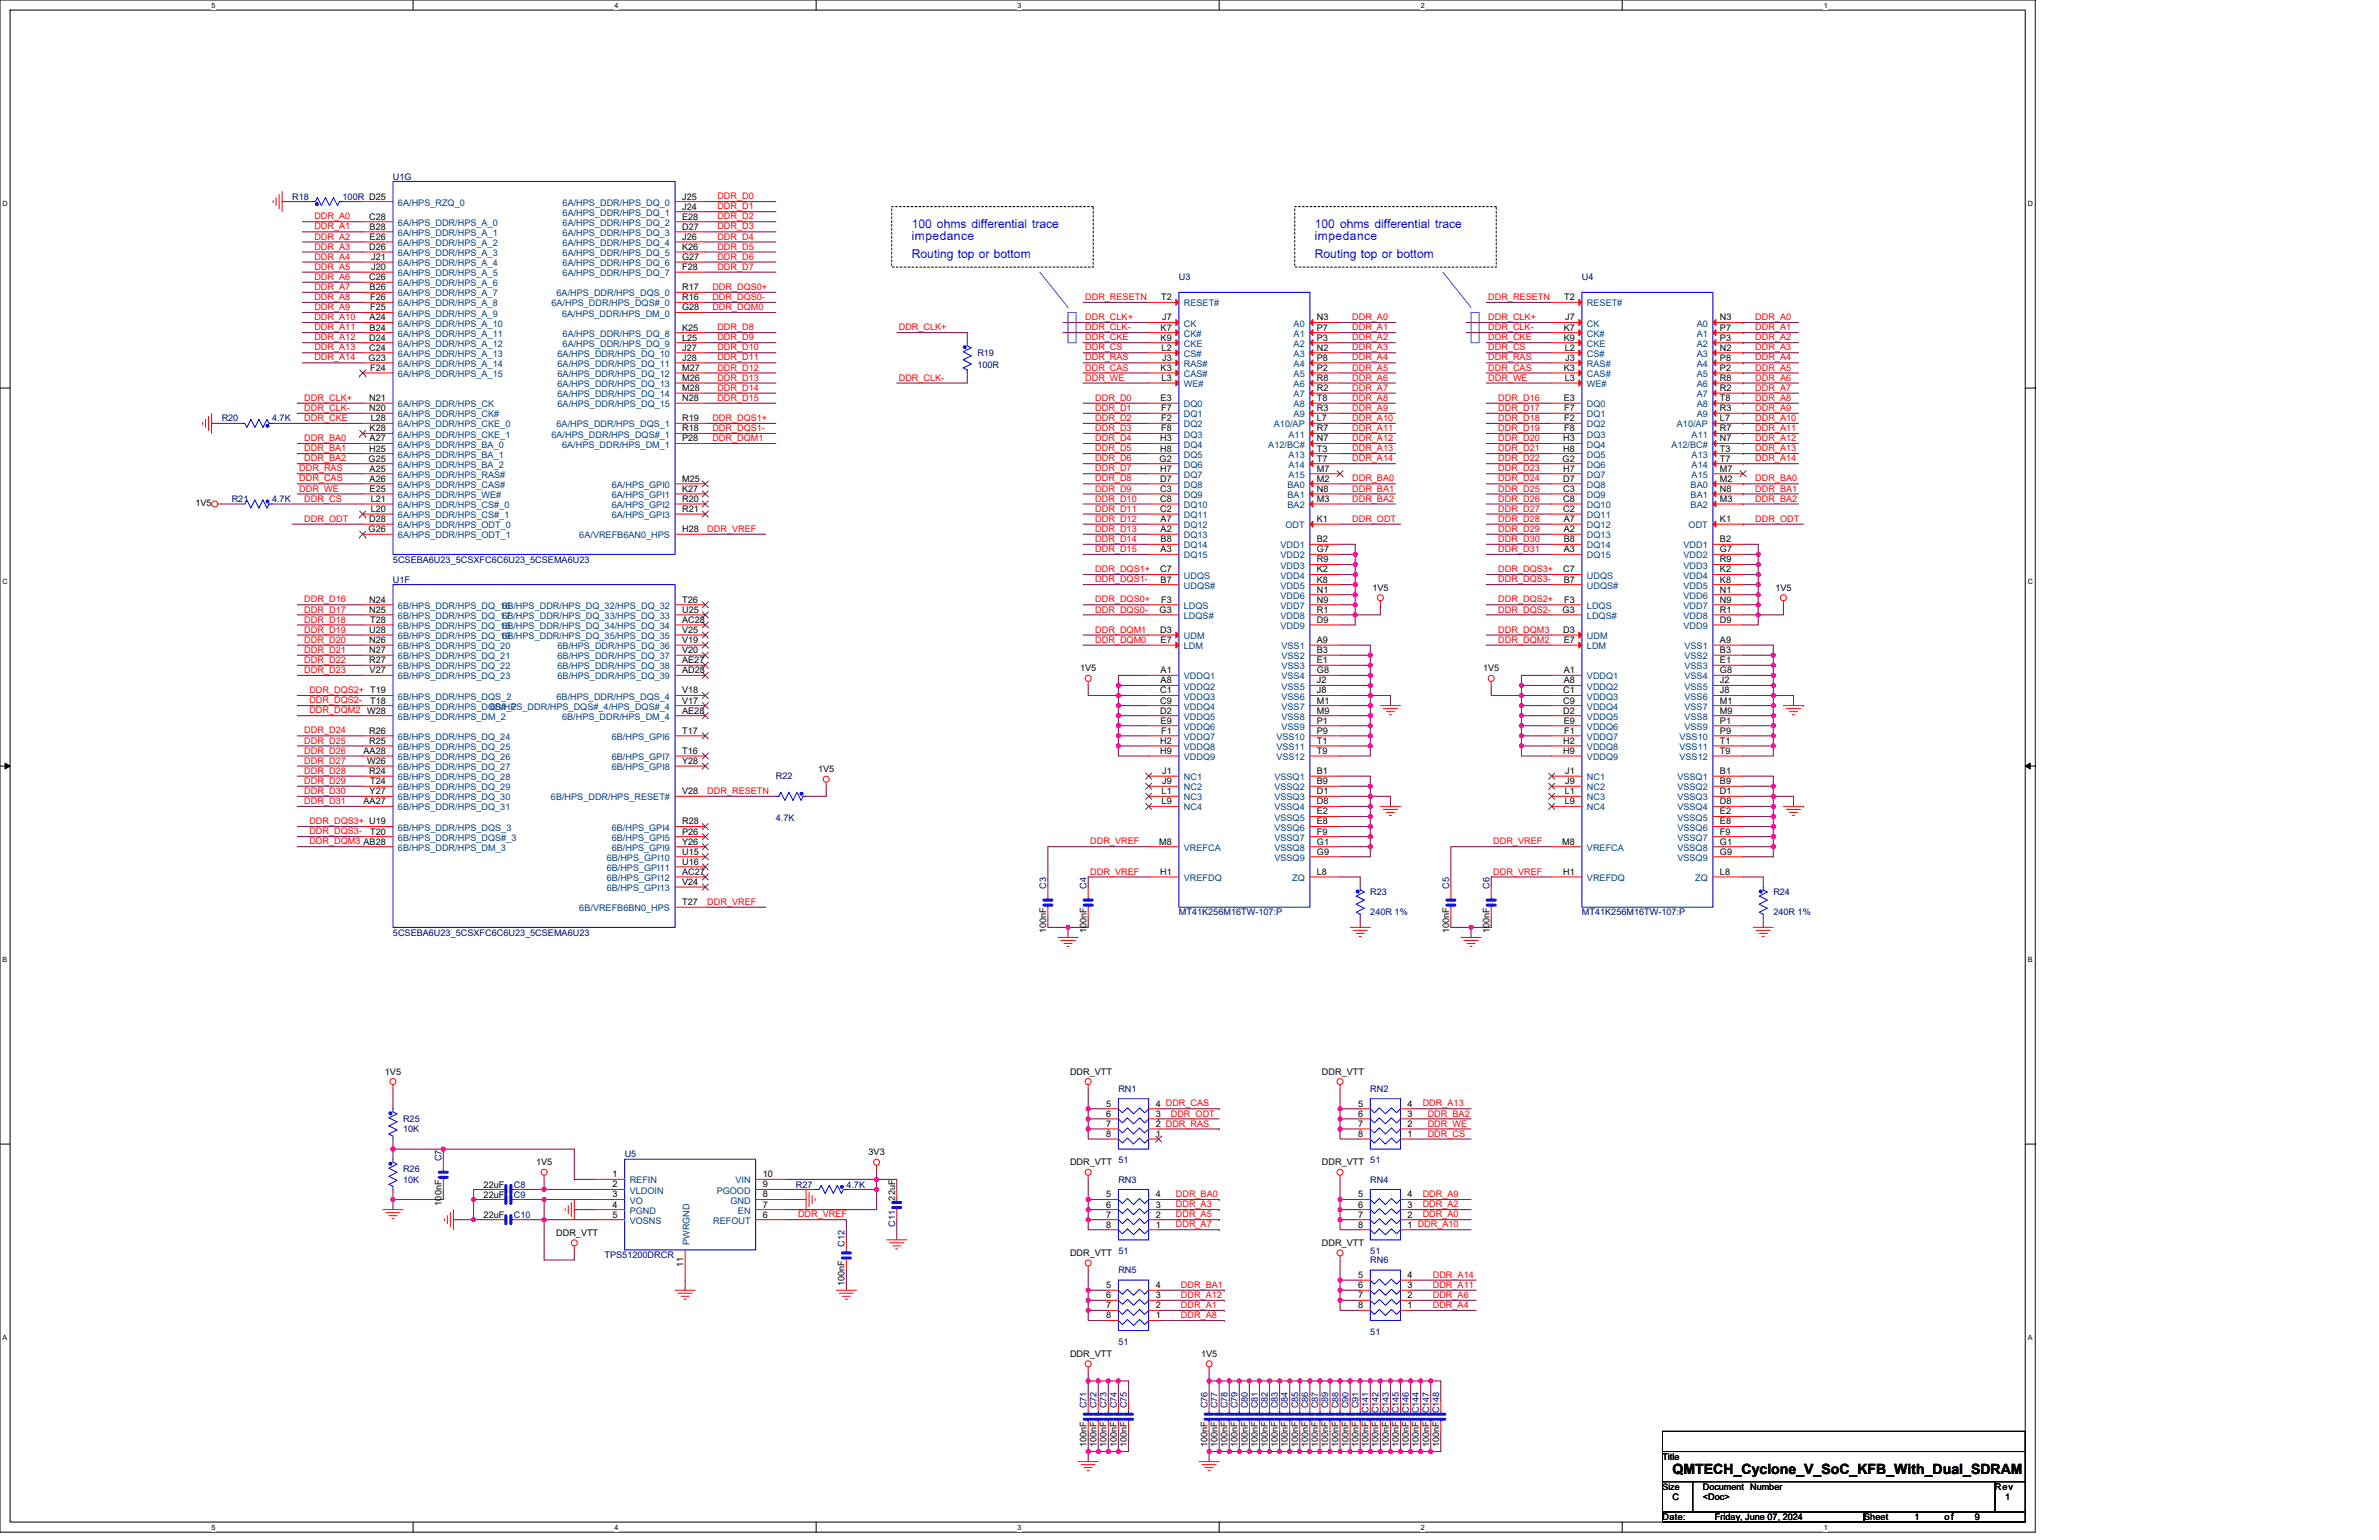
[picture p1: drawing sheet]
<svg xmlns="http://www.w3.org/2000/svg" width="432mm" height="279mm" viewBox="0 0 432 279" stroke-linecap="round" stroke-linejoin="round" font-family="sans-serif">
<defs><g id="words">
<text font-size="2.6" x="303.6" y="267.5">QMTECH_Cyclone_V_SoC_KFB_With_Dual_SDRAM</text>
<g font-size="2.2" fill="#00f">
<text x="165.5" y="41.3">100 ohms differential trace</text>
<text x="238.7" y="41.3">100 ohms differential trace</text>
<text x="165.5" y="43.6">impedance</text>
<text x="165.5" y="46.8">Routing top or bottom</text>
<text x="238.7" y="43.6">impedance</text>
<text x="238.7" y="46.8">Routing top or bottom</text>
</g>
<g font-size="1.6" fill="#000080">
<text x="71.3" y="32.6">U1G</text>
<text x="53" y="36.2">R18</text>
<text x="62.2" y="36.2">100R D25</text>
<text x="214" y="50.9">U3</text>
<text x="287.1" y="50.9">U4</text>
<text x="177.4" y="64.6">R19</text>
<text x="177.4" y="66.8">100R</text>
<text x="40.2" y="76.5">R20</text>
<text x="49.4" y="76.5">4.7K</text>
<text x="42.1" y="91.1">R21</text>
<text x="49.4" y="91.1">4.7K</text>
<text x="71.3" y="105.7">U1F</text>
<text x="71.3" y="102.1">5CSEBA6U23_5CSXFC6C6U23_5CSEMA6U23</text>
<text x="140.8" y="141.4">R22</text>
<text x="140.8" y="148.9">4.7K</text>
<text x="189.9" y="161.3" transform="rotate(-90 189.9 161.3)">C3</text>
<text x="197.2" y="161.3" transform="rotate(-90 197.2 161.3)">C4</text>
<text x="263" y="161.3" transform="rotate(-90 263 161.3)">C5</text>
<text x="270.4" y="161.3" transform="rotate(-90 270.4 161.3)">C6</text>
<text x="214" y="166.1">MT41K256M16TW-107:P</text>
<text x="248.7" y="162.4">R23</text>
<text x="248.7" y="166.1">240R 1%</text>
<text x="287.1" y="166.1">MT41K256M16TW-107:P</text>
<text x="321.9" y="162.4">R24</text>
<text x="321.9" y="166.1">240R 1%</text>
<text x="71.3" y="169.7">5CSEBA6U23_5CSXFC6C6U23_5CSEMA6U23</text>
<text x="73.2" y="203.6">R25</text>
<text x="203" y="198.1">RN1</text>
<text x="248.7" y="198.1">RN2</text>
<text x="73.2" y="205.4">10K</text>
<text x="113.4" y="210">U5</text>
<text x="73.2" y="212.7">R26</text>
<text x="73.2" y="214.5">10K</text>
<text x="80.2" y="210.7" transform="rotate(-90 80.2 210.7)">C7</text>
<text x="93.3" y="215.5">C8</text>
<text x="144.5" y="215.5">R27</text>
<text x="153.6" y="215.5">4.7K</text>
<text x="203" y="214.5">RN3</text>
<text x="248.7" y="214.5">RN4</text>
<text x="93.3" y="220.9">C10</text>
<text x="93.3" y="217.3">C9</text>
<text x="153.3" y="226.2" transform="rotate(-90 153.3 226.2)">C12</text>
<text x="162.5" y="222.6" transform="rotate(-90 162.5 222.6)">C11</text>
<text x="248.7" y="227.5">51</text>
<text x="109.7" y="228.3">TPS51200DRCR</text>
<text x="203" y="231">RN5</text>
<text x="248.7" y="229.2">RN6</text>
<text x="203" y="244">51</text>
<text x="248.7" y="242.2">51</text>
<text x="197.2" y="255.5" transform="rotate(-90 197.2 255.5)">C71</text>
<text x="199" y="255.5" transform="rotate(-90 199 255.5)">C72</text>
<text x="200.9" y="255.5" transform="rotate(-90 200.9 255.5)">C73</text>
<text x="202.7" y="255.5" transform="rotate(-90 202.7 255.5)">C74</text>
<text x="204.5" y="255.5" transform="rotate(-90 204.5 255.5)">C75</text>
<text x="219.1" y="255.5" transform="rotate(-90 219.1 255.5)">C76</text>
<text x="221" y="255.5" transform="rotate(-90 221 255.5)">C77</text>
<text x="222.8" y="255.5" transform="rotate(-90 222.8 255.5)">C78</text>
<text x="224.6" y="255.5" transform="rotate(-90 224.6 255.5)">C79</text>
<text x="226.5" y="255.5" transform="rotate(-90 226.5 255.5)">C80</text>
<text x="228.3" y="255.5" transform="rotate(-90 228.3 255.5)">C81</text>
<text x="230.1" y="255.5" transform="rotate(-90 230.1 255.5)">C82</text>
<text x="231.9" y="255.5" transform="rotate(-90 231.9 255.5)">C83</text>
<text x="233.8" y="255.5" transform="rotate(-90 233.8 255.5)">C84</text>
<text x="235.6" y="255.5" transform="rotate(-90 235.6 255.5)">C85</text>
<text x="237.4" y="255.5" transform="rotate(-90 237.4 255.5)">C86</text>
<text x="239.3" y="255.5" transform="rotate(-90 239.3 255.5)">C87</text>
<text x="241.1" y="255.5" transform="rotate(-90 241.1 255.5)">C89</text>
<text x="242.9" y="255.5" transform="rotate(-90 242.9 255.5)">C88</text>
<text x="244.7" y="255.5" transform="rotate(-90 244.7 255.5)">C90</text>
<text x="246.6" y="255.5" transform="rotate(-90 246.6 255.5)">C91</text>
<text x="248.4" y="256.4" transform="rotate(-90 248.4 256.4)">C141</text>
<text x="250.2" y="256.4" transform="rotate(-90 250.2 256.4)">C142</text>
<text x="252.1" y="256.4" transform="rotate(-90 252.1 256.4)">C143</text>
<text x="253.9" y="256.4" transform="rotate(-90 253.9 256.4)">C145</text>
<text x="255.7" y="256.4" transform="rotate(-90 255.7 256.4)">C146</text>
<text x="257.5" y="256.4" transform="rotate(-90 257.5 256.4)">C144</text>
<text x="259.4" y="256.4" transform="rotate(-90 259.4 256.4)">C147</text>
<text x="261.2" y="256.4" transform="rotate(-90 261.2 256.4)">C148</text>
</g>
<g font-size="1.6" fill="#f00">
<text x="57.1" y="39.8">DDR_A0</text>
<text x="57.1" y="41.6">DDR_A1</text>
<text x="130.2" y="36.1">DDR_D0</text>
<text x="130.2" y="38">DDR_D1</text>
<text x="130.2" y="39.8">DDR_D2</text>
<text x="130.2" y="41.6">DDR_D3</text>
<text x="57.1" y="43.5">DDR_A2</text>
<text x="57.1" y="45.3">DDR_A3</text>
<text x="57.1" y="47.1">DDR_A4</text>
<text x="130.2" y="43.5">DDR_D4</text>
<text x="130.2" y="45.3">DDR_D5</text>
<text x="130.2" y="47.1">DDR_D6</text>
<text x="57.1" y="48.9">DDR_A5</text>
<text x="57.1" y="50.8">DDR_A6</text>
<text x="57.1" y="52.6">DDR_A7</text>
<text x="129.3" y="52.6">DDR_DQS0+</text>
<text x="130.2" y="48.9">DDR_D7</text>
<text x="57.1" y="54.4">DDR_A8</text>
<text x="57.1" y="56.3">DDR_A9</text>
<text x="57.1" y="58.1">DDR_A10</text>
<text x="57.1" y="59.9">DDR_A11</text>
<text x="129.3" y="54.4">DDR_DQS0-</text>
<text x="129.3" y="56.3">DDR_DQM0</text>
<text x="130.2" y="59.9">DDR_D8</text>
<text x="163.1" y="59.9">DDR_CLK+</text>
<text x="197" y="54.4">DDR_RESETN</text>
<text x="197" y="58.1">DDR_CLK+</text>
<text x="197" y="59.9">DDR_CLK-</text>
<text x="245.4" y="58.1">DDR_A0</text>
<text x="245.4" y="59.9">DDR_A1</text>
<text x="270.1" y="54.4">DDR_RESETN</text>
<text x="270.1" y="58.1">DDR_CLK+</text>
<text x="270.1" y="59.9">DDR_CLK-</text>
<text x="318.6" y="58.1">DDR_A0</text>
<text x="318.6" y="59.9">DDR_A1</text>
<text x="57.1" y="61.7">DDR_A12</text>
<text x="57.1" y="63.6">DDR_A13</text>
<text x="57.1" y="65.4">DDR_A14</text>
<text x="130.2" y="61.7">DDR_D9</text>
<text x="130.2" y="63.6">DDR_D10</text>
<text x="130.2" y="65.4">DDR_D11</text>
<text x="197" y="61.7">DDR_CKE</text>
<text x="197" y="63.6">DDR_CS</text>
<text x="197" y="65.4">DDR_RAS</text>
<text x="245.4" y="61.7">DDR_A2</text>
<text x="245.4" y="63.6">DDR_A3</text>
<text x="245.4" y="65.4">DDR_A4</text>
<text x="270.1" y="61.7">DDR_CKE</text>
<text x="270.1" y="63.6">DDR_CS</text>
<text x="270.1" y="65.4">DDR_RAS</text>
<text x="318.6" y="61.7">DDR_A2</text>
<text x="318.6" y="63.6">DDR_A3</text>
<text x="318.6" y="65.4">DDR_A4</text>
<text x="130.2" y="67.2">DDR_D12</text>
<text x="130.2" y="69.1">DDR_D13</text>
<text x="130.2" y="70.9">DDR_D14</text>
<text x="163.1" y="69.1">DDR_CLK-</text>
<text x="197" y="67.2">DDR_CAS</text>
<text x="197" y="69.1">DDR_WE</text>
<text x="245.4" y="67.2">DDR_A5</text>
<text x="245.4" y="69.1">DDR_A6</text>
<text x="245.4" y="70.9">DDR_A7</text>
<text x="270.1" y="67.2">DDR_CAS</text>
<text x="270.1" y="69.1">DDR_WE</text>
<text x="318.6" y="67.2">DDR_A5</text>
<text x="318.6" y="69.1">DDR_A6</text>
<text x="318.6" y="70.9">DDR_A7</text>
<text x="55.2" y="72.7">DDR_CLK+</text>
<text x="55.2" y="74.5">DDR_CLK-</text>
<text x="55.2" y="76.4">DDR_CKE</text>
<text x="129.3" y="76.4">DDR_DQS1+</text>
<text x="130.2" y="72.7">DDR_D15</text>
<text x="198.8" y="72.7">DDR_D0</text>
<text x="198.8" y="74.5">DDR_D1</text>
<text x="198.8" y="76.4">DDR_D2</text>
<text x="245.4" y="72.7">DDR_A8</text>
<text x="245.4" y="74.5">DDR_A9</text>
<text x="245.4" y="76.4">DDR_A10</text>
<text x="271.9" y="72.7">DDR_D16</text>
<text x="271.9" y="74.5">DDR_D17</text>
<text x="271.9" y="76.4">DDR_D18</text>
<text x="318.6" y="72.7">DDR_A8</text>
<text x="318.6" y="74.5">DDR_A9</text>
<text x="318.6" y="76.4">DDR_A10</text>
<text x="55.2" y="80">DDR_BA0</text>
<text x="55.2" y="83.7">DDR_BA2</text>
<text x="55.2" y="81.9">DDR_BA1</text>
<text x="129.3" y="78.2">DDR_DQS1-</text>
<text x="129.3" y="80">DDR_DQM1</text>
<text x="198.8" y="78.2">DDR_D3</text>
<text x="198.8" y="80">DDR_D4</text>
<text x="198.8" y="81.9">DDR_D5</text>
<text x="198.8" y="83.7">DDR_D6</text>
<text x="245.4" y="78.2">DDR_A11</text>
<text x="245.4" y="80">DDR_A12</text>
<text x="245.4" y="81.9">DDR_A13</text>
<text x="245.4" y="83.7">DDR_A14</text>
<text x="271.9" y="78.2">DDR_D19</text>
<text x="271.9" y="80">DDR_D20</text>
<text x="271.9" y="81.9">DDR_D21</text>
<text x="271.9" y="83.7">DDR_D22</text>
<text x="318.6" y="78.2">DDR_A11</text>
<text x="318.6" y="80">DDR_A12</text>
<text x="318.6" y="81.9">DDR_A13</text>
<text x="318.6" y="83.7">DDR_A14</text>
<text x="54.3" y="85.5">DDR_RAS</text>
<text x="54.3" y="87.4">DDR_CAS</text>
<text x="54.3" y="89.2">DDR_WE</text>
<text x="198.8" y="85.5">DDR_D7</text>
<text x="198.8" y="87.4">DDR_D8</text>
<text x="198.8" y="89.2">DDR_D9</text>
<text x="245.4" y="87.4">DDR_BA0</text>
<text x="245.4" y="89.2">DDR_BA1</text>
<text x="271.9" y="85.5">DDR_D23</text>
<text x="271.9" y="87.4">DDR_D24</text>
<text x="271.9" y="89.2">DDR_D25</text>
<text x="318.6" y="87.4">DDR_BA0</text>
<text x="318.6" y="89.2">DDR_BA1</text>
<text x="55.2" y="91">DDR_CS</text>
<text x="55.2" y="94.7">DDR_ODT</text>
<text x="198.8" y="91">DDR_D10</text>
<text x="198.8" y="92.8">DDR_D11</text>
<text x="198.8" y="94.7">DDR_D12</text>
<text x="245.4" y="91">DDR_BA2</text>
<text x="245.4" y="94.7">DDR_ODT</text>
<text x="271.9" y="91">DDR_D26</text>
<text x="271.9" y="92.8">DDR_D27</text>
<text x="271.9" y="94.7">DDR_D28</text>
<text x="318.6" y="91">DDR_BA2</text>
<text x="318.6" y="94.7">DDR_ODT</text>
<text x="128.4" y="96.5">DDR_VREF</text>
<text x="198.8" y="96.5">DDR_D13</text>
<text x="198.8" y="98.3">DDR_D14</text>
<text x="198.8" y="100.2">DDR_D15</text>
<text x="271.9" y="96.5">DDR_D29</text>
<text x="271.9" y="98.3">DDR_D30</text>
<text x="271.9" y="100.2">DDR_D31</text>
<text x="198.8" y="105.6">DDR_DQS1-</text>
<text x="198.8" y="103.8">DDR_DQS1+</text>
<text x="271.9" y="105.6">DDR_DQS3-</text>
<text x="271.9" y="103.8">DDR_DQS3+</text>
<text x="55.2" y="109.3">DDR_D16</text>
<text x="55.2" y="111.1">DDR_D17</text>
<text x="55.2" y="113">DDR_D18</text>
<text x="198.8" y="111.1">DDR_DQS0-</text>
<text x="198.8" y="109.3">DDR_DQS0+</text>
<text x="271.9" y="111.1">DDR_DQS2-</text>
<text x="271.9" y="109.3">DDR_DQS2+</text>
<text x="55.2" y="114.8">DDR_D19</text>
<text x="55.2" y="116.6">DDR_D20</text>
<text x="55.2" y="118.4">DDR_D21</text>
<text x="198.8" y="114.8">DDR_DQM1</text>
<text x="198.8" y="116.6">DDR_DQM0</text>
<text x="271.9" y="114.8">DDR_DQM3</text>
<text x="271.9" y="116.6">DDR_DQM2</text>
<text x="55.2" y="120.3">DDR_D22</text>
<text x="55.2" y="122.1">DDR_D23</text>
<text x="56.1" y="125.8">DDR_DQS2+ T19</text>
<text x="56.1" y="127.6">DDR_DQS2-</text>
<text x="56.1" y="129.4">DDR_DQM2</text>
<text x="55.2" y="133.1">DDR_D24</text>
<text x="55.2" y="134.9">DDR_D25</text>
<text x="55.2" y="136.7">DDR_D26</text>
<text x="55.2" y="138.6">DDR_D27</text>
<text x="55.2" y="140.4">DDR_D28</text>
<text x="55.2" y="142.2">DDR_D29</text>
<text x="55.2" y="144">DDR_D30</text>
<text x="55.2" y="145.9">DDR_D31</text>
<text x="56.1" y="149.5">DDR_DQS3+ U19</text>
<text x="128.4" y="144">DDR_RESETN</text>
<text x="56.1" y="151.4">DDR_DQS3-</text>
<text x="56.1" y="153.2">DDR_DQM3 AB28</text>
<text x="197.9" y="153.2">DDR_VREF</text>
<text x="271" y="153.2">DDR_VREF</text>
<text x="197.9" y="158.7">DDR_VREF</text>
<text x="271" y="158.7">DDR_VREF</text>
<text x="128.4" y="164.2">DDR_VREF</text>
<text x="212.5" y="202.6">DDR_ODT</text>
<text x="258.2" y="200.7">DDR_A13</text>
<text x="259.1" y="202.6">DDR_BA2</text>
<text x="259.1" y="204.4">DDR_WE</text>
<text x="259.1" y="206.2">DDR_CS</text>
<text x="144.8" y="220.9">DDR_VREF</text>
<text x="213.4" y="217.2">DDR_BA0</text>
<text x="213.4" y="219">DDR_A3</text>
<text x="213.4" y="220.9">DDR_A5</text>
<text x="258.2" y="217.2">DDR_A9</text>
<text x="258.2" y="219">DDR_A2</text>
<text x="258.2" y="220.9">DDR_A0</text>
<text x="213.4" y="222.7">DDR_A7</text>
<text x="214.3" y="233.7">DDR_BA1</text>
<text x="260.1" y="231.8">DDR_A14</text>
<text x="260.1" y="233.7">DDR_A11</text>
<text x="214.3" y="235.5">DDR_A12</text>
<text x="214.3" y="237.3">DDR_A1</text>
<text x="214.3" y="239.1">DDR_A8</text>
<text x="260.1" y="235.5">DDR_A6</text>
<text x="260.1" y="237.3">DDR_A4</text>
</g>
<g font-size="1.6">
<text x="67" y="39.9">C28</text>
<text x="67.1" y="41.7">B28</text>
<text x="123.8" y="41.7">D27</text>
<text x="123.8" y="38">J24</text>
<text x="123.8" y="39.9">E28</text>
<text x="123.8" y="36.2">J25</text>
<text x="67" y="45.3">D26</text>
<text x="67.1" y="43.5">E26</text>
<text x="67.4" y="47.2">J21</text>
<text x="123.8" y="45.3">K26</text>
<text x="123.8" y="47.2">G27</text>
<text x="123.8" y="43.5">J26</text>
<text x="67" y="50.8">C26</text>
<text x="67.1" y="52.7">B26</text>
<text x="67.4" y="49">J20</text>
<text x="123.8" y="49">F28</text>
<text x="123.8" y="52.7">R17</text>
<text x="67.1" y="58.1">A24</text>
<text x="67.1" y="60">B24</text>
<text x="67.2" y="54.5">F26</text>
<text x="67.2" y="56.3">F25</text>
<text x="123.8" y="56.3">G28</text>
<text x="123.8" y="54.5">R16</text>
<text x="123.8" y="60">K25</text>
<text x="210.7" y="60">K7</text>
<text x="210.8" y="54.5">T2</text>
<text x="210.9" y="58.1">J7</text>
<text x="239" y="58.1">N3</text>
<text x="239" y="60">P7</text>
<text x="283.8" y="60">K7</text>
<text x="283.9" y="54.5">T2</text>
<text x="284.1" y="58.1">J7</text>
<text x="312.2" y="58.1">N3</text>
<text x="312.2" y="60">P7</text>
<text x="66.9" y="65.5">G23</text>
<text x="67" y="61.8">D24</text>
<text x="67" y="63.6">C24</text>
<text x="123.8" y="65.5">J28</text>
<text x="123.8" y="63.6">J27</text>
<text x="123.8" y="61.8">L25</text>
<text x="210.7" y="61.8">K9</text>
<text x="210.8" y="63.6">L2</text>
<text x="210.9" y="65.5">J3</text>
<text x="239" y="61.8">P3</text>
<text x="239" y="63.6">N2</text>
<text x="239" y="65.5">P8</text>
<text x="283.8" y="61.8">K9</text>
<text x="284" y="63.6">L2</text>
<text x="284.1" y="65.5">J3</text>
<text x="312.2" y="61.8">P3</text>
<text x="312.2" y="63.6">N2</text>
<text x="312.2" y="65.5">P8</text>
<text x="67.2" y="67.3">F24</text>
<text x="123.8" y="69.1">M26</text>
<text x="123.8" y="70.9">M28</text>
<text x="123.8" y="67.3">M27</text>
<text x="210.7" y="67.3">K3</text>
<text x="210.8" y="69.1">L3</text>
<text x="239" y="67.3">P2</text>
<text x="239" y="69.1">R8</text>
<text x="239" y="70.9">R2</text>
<text x="283.8" y="67.3">K3</text>
<text x="284" y="69.1">L3</text>
<text x="312.2" y="67.3">P2</text>
<text x="312.2" y="69.1">R8</text>
<text x="312.2" y="70.9">R2</text>
<text x="67" y="72.8">N21</text>
<text x="67" y="74.6">N20</text>
<text x="67.3" y="76.4">L28</text>
<text x="123.8" y="72.8">N28</text>
<text x="123.8" y="76.4">R19</text>
<text x="210.7" y="72.8">E3</text>
<text x="210.8" y="74.6">F7</text>
<text x="210.8" y="76.4">F2</text>
<text x="239" y="72.8">T8</text>
<text x="239" y="74.6">R3</text>
<text x="239" y="76.4">L7</text>
<text x="283.8" y="72.8">E3</text>
<text x="283.9" y="74.6">F7</text>
<text x="283.9" y="76.4">F2</text>
<text x="312.2" y="72.8">T8</text>
<text x="312.2" y="74.6">R3</text>
<text x="312.2" y="76.4">L7</text>
<text x="66.9" y="83.8">G25</text>
<text x="67" y="81.9">H25</text>
<text x="67.1" y="78.3">K28</text>
<text x="67.1" y="80.1">A27</text>
<text x="123.8" y="80.1">P28</text>
<text x="123.8" y="78.3">R18</text>
<text x="210.5" y="83.8">G2</text>
<text x="210.6" y="80.1">H3</text>
<text x="210.6" y="81.9">H8</text>
<text x="210.8" y="78.3">F8</text>
<text x="239" y="80.1">N7</text>
<text x="239" y="78.3">R7</text>
<text x="239" y="81.9">T3</text>
<text x="239" y="83.8">T7</text>
<text x="283.6" y="83.8">G2</text>
<text x="283.7" y="80.1">H3</text>
<text x="283.7" y="81.9">H8</text>
<text x="283.9" y="78.3">F8</text>
<text x="312.2" y="80.1">N7</text>
<text x="312.2" y="78.3">R7</text>
<text x="312.2" y="81.9">T3</text>
<text x="312.2" y="83.8">T7</text>
<text x="67.1" y="87.4">A26</text>
<text x="67.1" y="85.6">A25</text>
<text x="67.1" y="89.2">E25</text>
<text x="123.8" y="89.2">K27</text>
<text x="123.8" y="87.4">M25</text>
<text x="210.6" y="85.6">H7</text>
<text x="210.6" y="87.4">D7</text>
<text x="210.6" y="89.2">C3</text>
<text x="239" y="87.4">M2</text>
<text x="239" y="89.2">N8</text>
<text x="239" y="85.6">M7</text>
<text x="283.7" y="85.6">H7</text>
<text x="283.7" y="87.4">D7</text>
<text x="283.7" y="89.2">C3</text>
<text x="312.2" y="87.4">M2</text>
<text x="312.2" y="89.2">N8</text>
<text x="312.2" y="85.6">M7</text>
<text x="35.5" y="91.8">1V5</text>
<text x="67" y="94.7">D28</text>
<text x="67.3" y="91.1">L21</text>
<text x="67.3" y="92.9">L20</text>
<text x="123.8" y="92.9">R21</text>
<text x="123.8" y="91.1">R20</text>
<text x="210.6" y="91.1">C8</text>
<text x="210.6" y="92.9">C2</text>
<text x="210.7" y="94.7">A7</text>
<text x="239" y="91.1">M3</text>
<text x="239" y="94.7">K1</text>
<text x="283.7" y="91.1">C8</text>
<text x="283.7" y="92.9">C2</text>
<text x="283.8" y="94.7">A7</text>
<text x="312.2" y="91.1">M3</text>
<text x="312.2" y="94.7">K1</text>
<text x="66.9" y="96.6">G26</text>
<text x="123.8" y="96.6">H28</text>
<text x="210.7" y="98.4">B8</text>
<text x="210.7" y="100.2">A3</text>
<text x="210.7" y="96.6">A2</text>
<text x="239" y="98.4">B2</text>
<text x="239" y="100.2">G7</text>
<text x="283.8" y="98.4">B8</text>
<text x="283.8" y="100.2">A3</text>
<text x="283.8" y="96.6">A2</text>
<text x="312.2" y="98.4">B2</text>
<text x="312.2" y="100.2">G7</text>
<text x="210.6" y="103.9">C7</text>
<text x="210.7" y="105.7">B7</text>
<text x="239" y="103.9">K2</text>
<text x="239" y="105.7">K8</text>
<text x="239" y="107.5">N1</text>
<text x="239" y="102">R9</text>
<text x="249.1" y="107.2">1V5</text>
<text x="283.7" y="103.9">C7</text>
<text x="283.8" y="105.7">B7</text>
<text x="312.2" y="103.9">K2</text>
<text x="312.2" y="105.7">K8</text>
<text x="312.2" y="107.5">N1</text>
<text x="312.2" y="102">R9</text>
<text x="322.2" y="107.2">1V5</text>
<text x="67" y="111.2">N25</text>
<text x="67" y="109.4">N24</text>
<text x="67.2" y="113">T28</text>
<text x="123.8" y="111.2">U25</text>
<text x="123.8" y="113">AC28</text>
<text x="123.8" y="109.4">T26</text>
<text x="210.5" y="111.2">G3</text>
<text x="210.8" y="109.4">F3</text>
<text x="239" y="113">D9</text>
<text x="239" y="109.4">N9</text>
<text x="239" y="111.2">R1</text>
<text x="283.6" y="111.2">G3</text>
<text x="283.9" y="109.4">F3</text>
<text x="312.2" y="113">D9</text>
<text x="312.2" y="109.4">N9</text>
<text x="312.2" y="111.2">R1</text>
<text x="67" y="118.5">N27</text>
<text x="67" y="116.7">N26</text>
<text x="67" y="114.8">U28</text>
<text x="123.8" y="118.5">V20</text>
<text x="123.8" y="116.7">V19</text>
<text x="123.8" y="114.8">V25</text>
<text x="210.6" y="114.8">D3</text>
<text x="210.7" y="116.7">E7</text>
<text x="239" y="116.7">A9</text>
<text x="239" y="118.5">B3</text>
<text x="283.7" y="114.8">D3</text>
<text x="283.8" y="116.7">E7</text>
<text x="312.2" y="116.7">A9</text>
<text x="312.2" y="118.5">B3</text>
<text x="67" y="120.3">R27</text>
<text x="67.1" y="122.2">V27</text>
<text x="123.8" y="122.2">AD28</text>
<text x="123.8" y="120.3">AE27</text>
<text x="123.8" y="125.8">V18</text>
<text x="196" y="121.8">1V5</text>
<text x="210.6" y="125.8">C1</text>
<text x="210.7" y="122.2">A1</text>
<text x="210.7" y="124">A8</text>
<text x="239" y="120.3">E1</text>
<text x="239" y="122.2">G8</text>
<text x="239" y="124">J2</text>
<text x="239" y="125.8">J8</text>
<text x="269.2" y="121.8">1V5</text>
<text x="283.7" y="125.8">C1</text>
<text x="283.8" y="122.2">A1</text>
<text x="283.8" y="124">A8</text>
<text x="312.2" y="120.3">E1</text>
<text x="312.2" y="122.2">G8</text>
<text x="312.2" y="124">J2</text>
<text x="312.2" y="125.8">J8</text>
<text x="66.6" y="129.5">W28</text>
<text x="67.2" y="127.6">T18</text>
<text x="123.8" y="129.5">AE28</text>
<text x="123.8" y="127.6">V17</text>
<text x="210.6" y="127.6">C9</text>
<text x="210.6" y="129.5">D2</text>
<text x="210.7" y="131.3">E9</text>
<text x="239" y="127.6">M1</text>
<text x="239" y="129.5">M9</text>
<text x="239" y="131.3">P1</text>
<text x="283.7" y="127.6">C9</text>
<text x="283.7" y="129.5">D2</text>
<text x="283.8" y="131.3">E9</text>
<text x="312.2" y="127.6">M1</text>
<text x="312.2" y="129.5">M9</text>
<text x="312.2" y="131.3">P1</text>
<text x="66" y="136.8">AA28</text>
<text x="67" y="135">R25</text>
<text x="67" y="133.1">R26</text>
<text x="123.8" y="136.8">T16</text>
<text x="123.8" y="133.1">T17</text>
<text x="210.6" y="135">H2</text>
<text x="210.6" y="136.8">H9</text>
<text x="210.8" y="133.1">F1</text>
<text x="239" y="133.1">P9</text>
<text x="239" y="135">T1</text>
<text x="239" y="136.8">T9</text>
<text x="283.7" y="135">H2</text>
<text x="283.7" y="136.8">H9</text>
<text x="283.9" y="133.1">F1</text>
<text x="312.2" y="133.1">P9</text>
<text x="312.2" y="135">T1</text>
<text x="312.2" y="136.8">T9</text>
<text x="66.6" y="138.6">W26</text>
<text x="67" y="140.4">R24</text>
<text x="67.2" y="142.3">T24</text>
<text x="123.8" y="138.6">Y28</text>
<text x="148.5" y="140.1">1V5</text>
<text x="210.9" y="140.4">J1</text>
<text x="210.9" y="142.3">J9</text>
<text x="239" y="142.3">B9</text>
<text x="239" y="140.4">B1</text>
<text x="284.1" y="140.4">J1</text>
<text x="284.1" y="142.3">J9</text>
<text x="312.2" y="142.3">B9</text>
<text x="312.2" y="140.4">B1</text>
<text x="66" y="145.9">AA27</text>
<text x="67.1" y="144.1">Y27</text>
<text x="123.8" y="149.6">R28</text>
<text x="123.8" y="144.1">V28</text>
<text x="210.8" y="144.1">L1</text>
<text x="210.8" y="145.9">L9</text>
<text x="239" y="145.9">D8</text>
<text x="239" y="144.1">D1</text>
<text x="239" y="147.8">E2</text>
<text x="239" y="149.6">E8</text>
<text x="284" y="144.1">L1</text>
<text x="284" y="145.9">L9</text>
<text x="312.2" y="145.9">D8</text>
<text x="312.2" y="144.1">D1</text>
<text x="312.2" y="147.8">E2</text>
<text x="312.2" y="149.6">E8</text>
<text x="67.2" y="151.4">T20</text>
<text x="123.8" y="153.2">Y26</text>
<text x="123.8" y="151.4">P26</text>
<text x="123.8" y="155.1">U15</text>
<text x="210.4" y="153.2">M8</text>
<text x="239" y="151.4">F9</text>
<text x="239" y="153.2">G1</text>
<text x="239" y="155.1">G9</text>
<text x="283.5" y="153.2">M8</text>
<text x="312.2" y="151.4">F9</text>
<text x="312.2" y="153.2">G1</text>
<text x="312.2" y="155.1">G9</text>
<text x="123.8" y="160.6">V24</text>
<text x="123.8" y="158.7">AC27</text>
<text x="123.8" y="156.9">U16</text>
<text x="210.6" y="158.7">H1</text>
<text x="239" y="158.7">L8</text>
<text x="283.7" y="158.7">H1</text>
<text x="312.2" y="158.7">L8</text>
<text x="123.8" y="164.2">T27</text>
<text x="189.9" y="169.3" transform="rotate(-90 189.9 169.3)">100nF</text>
<text x="197.2" y="169.3" transform="rotate(-90 197.2 169.3)">100nF</text>
<text x="263" y="169.3" transform="rotate(-90 263 169.3)">100nF</text>
<text x="270.4" y="169.3" transform="rotate(-90 270.4 169.3)">100nF</text>
<text x="69.9" y="195">1V5</text>
<text x="194.2" y="195">DDR_VTT</text>
<text x="239.9" y="195">DDR_VTT</text>
<text x="200.8" y="200.8">5</text>
<text x="200.8" y="202.6">6</text>
<text x="209.8" y="202.6">3</text>
<text x="209.8" y="200.8">4 DDR_CAS</text>
<text x="246.5" y="200.8">5</text>
<text x="246.5" y="202.6">6</text>
<text x="255.5" y="202.6">3</text>
<text x="255.5" y="200.8">4</text>
<text x="157.6" y="209.6">3V3</text>
<text x="200.8" y="204.5">7</text>
<text x="200.8" y="206.3">8</text>
<text x="209.8" y="206.3">1</text>
<text x="209.8" y="204.5">2 DDR_RAS</text>
<text x="246.5" y="204.5">7</text>
<text x="246.5" y="206.3">8</text>
<text x="255.5" y="206.3">1</text>
<text x="255.5" y="204.5">2</text>
<text x="87.8" y="215.5">22uF</text>
<text x="97.3" y="211.4">1V5</text>
<text x="111.2" y="213.6">1</text>
<text x="111.2" y="215.4">2</text>
<text x="138.4" y="213.6">10</text>
<text x="138.4" y="215.4">9</text>
<text x="194.2" y="211.4">DDR_VTT 51</text>
<text x="239.9" y="211.4">DDR_VTT 51</text>
<text x="80.2" y="218.7" transform="rotate(-90 80.2 218.7)">100nF</text>
<text x="87.8" y="220.9">22uF</text>
<text x="87.8" y="217.3">22uF</text>
<text x="111.2" y="217.3">3</text>
<text x="111.2" y="219.1">4</text>
<text x="111.2" y="220.9">5</text>
<text x="138.4" y="217.3">8</text>
<text x="138.4" y="219.1">7</text>
<text x="138.4" y="220.9">6</text>
<text x="162.5" y="217.8" transform="rotate(-90 162.5 217.8)">22uF</text>
<text x="200.8" y="217.3">5</text>
<text x="200.8" y="219.1">6</text>
<text x="200.8" y="220.9">7</text>
<text x="209.8" y="220.9">2</text>
<text x="209.8" y="219.1">3</text>
<text x="209.8" y="217.3">4</text>
<text x="246.5" y="217.3">5</text>
<text x="246.5" y="219.1">6</text>
<text x="246.5" y="220.9">7</text>
<text x="255.5" y="220.9">2</text>
<text x="255.5" y="219.1">3</text>
<text x="255.5" y="217.3">4</text>
<text x="101" y="224.2">DDR_VTT</text>
<text x="194.2" y="227.9">DDR_VTT 51</text>
<text x="200.8" y="222.7">8</text>
<text x="209.8" y="222.7">1</text>
<text x="239.9" y="226.1">DDR_VTT</text>
<text x="246.5" y="222.7">8</text>
<text x="255.5" y="222.7">1 DDR_A10</text>
<text x="124" y="229.9" transform="rotate(-90 124 229.9)">11</text>
<text x="153.3" y="233.4" transform="rotate(-90 153.3 233.4)">100nF</text>
<text x="200.8" y="233.7">5</text>
<text x="209.8" y="233.7">4</text>
<text x="246.5" y="231.9">5</text>
<text x="246.5" y="233.7">6</text>
<text x="255.5" y="233.7">3</text>
<text x="255.5" y="231.9">4</text>
<text x="200.8" y="235.5">6</text>
<text x="200.8" y="237.4">7</text>
<text x="200.8" y="239.2">8</text>
<text x="209.8" y="239.2">1</text>
<text x="209.8" y="237.4">2</text>
<text x="209.8" y="235.5">3</text>
<text x="246.5" y="235.5">7</text>
<text x="246.5" y="237.4">8</text>
<text x="255.5" y="237.4">1</text>
<text x="255.5" y="235.5">2</text>
<text x="194.2" y="246.2">DDR_VTT</text>
<text x="218" y="246.2">1V5</text>
<text x="197.2" y="262.6" transform="rotate(-90 197.2 262.6)">100nF</text>
<text x="199" y="262.6" transform="rotate(-90 199 262.6)">100nF</text>
<text x="200.9" y="262.6" transform="rotate(-90 200.9 262.6)">100nF</text>
<text x="202.7" y="262.6" transform="rotate(-90 202.7 262.6)">100nF</text>
<text x="204.5" y="262.6" transform="rotate(-90 204.5 262.6)">100nF</text>
<text x="219.1" y="262.6" transform="rotate(-90 219.1 262.6)">100nF</text>
<text x="221" y="262.6" transform="rotate(-90 221 262.6)">100nF</text>
<text x="222.8" y="262.6" transform="rotate(-90 222.8 262.6)">100nF</text>
<text x="224.6" y="262.6" transform="rotate(-90 224.6 262.6)">100nF</text>
<text x="226.5" y="262.6" transform="rotate(-90 226.5 262.6)">100nF</text>
<text x="228.3" y="262.6" transform="rotate(-90 228.3 262.6)">100nF</text>
<text x="230.1" y="262.6" transform="rotate(-90 230.1 262.6)">100nF</text>
<text x="231.9" y="262.6" transform="rotate(-90 231.9 262.6)">100nF</text>
<text x="233.8" y="262.6" transform="rotate(-90 233.8 262.6)">100nF</text>
<text x="235.6" y="262.6" transform="rotate(-90 235.6 262.6)">100nF</text>
<text x="237.4" y="262.6" transform="rotate(-90 237.4 262.6)">100nF</text>
<text x="239.3" y="262.6" transform="rotate(-90 239.3 262.6)">100nF</text>
<text x="241.1" y="262.6" transform="rotate(-90 241.1 262.6)">100nF</text>
<text x="242.9" y="262.6" transform="rotate(-90 242.9 262.6)">100nF</text>
<text x="244.7" y="262.6" transform="rotate(-90 244.7 262.6)">100nF</text>
<text x="246.6" y="262.6" transform="rotate(-90 246.6 262.6)">100nF</text>
<text x="248.4" y="262.6" transform="rotate(-90 248.4 262.6)">100nF</text>
<text x="250.2" y="262.6" transform="rotate(-90 250.2 262.6)">100nF</text>
<text x="252.1" y="262.6" transform="rotate(-90 252.1 262.6)">100nF</text>
<text x="253.9" y="262.6" transform="rotate(-90 253.9 262.6)">100nF</text>
<text x="255.7" y="262.6" transform="rotate(-90 255.7 262.6)">100nF</text>
<text x="257.5" y="262.6" transform="rotate(-90 257.5 262.6)">100nF</text>
<text x="259.4" y="262.6" transform="rotate(-90 259.4 262.6)">100nF</text>
<text x="261.2" y="262.6" transform="rotate(-90 261.2 262.6)">100nF</text>
<text x="301.8" y="264.8">Title</text>
<text x="301.8" y="270.3">Size</text>
<text x="301.8" y="275.8">Date:</text>
<text x="303.6" y="272.1">C</text>
<text x="309.1" y="270.3">Document Number</text>
<text x="309.1" y="272.1">&lt;Doc&gt;</text>
<text x="311.3" y="275.8">Friday, June 07, 2024</text>
<text x="338.3" y="275.8">Sheet</text>
<text x="347.5" y="275.8">1</text>
<text x="353" y="275.8">of</text>
<text x="358.4" y="275.8">9</text>
<text x="362.1" y="270.3">Rev</text>
<text x="363.9" y="272.1">1</text>
</g>
<g font-size="1.6" fill="#004080">
<text x="72.2" y="41">6A/HPS_DDR/HPS_A_0</text>
<text x="72.2" y="37.3">6A/HPS_RZQ_0</text>
<text x="102.1" y="39.1">6A/HPS_DDR/HPS_DQ_1</text>
<text x="102.1" y="41">6A/HPS_DDR/HPS_DQ_2</text>
<text x="102.1" y="37.3">6A/HPS_DDR/HPS_DQ_0</text>
<text x="72.2" y="42.8">6A/HPS_DDR/HPS_A_1</text>
<text x="72.2" y="44.6">6A/HPS_DDR/HPS_A_2</text>
<text x="72.2" y="46.5">6A/HPS_DDR/HPS_A_3</text>
<text x="102.1" y="46.5">6A/HPS_DDR/HPS_DQ_5</text>
<text x="102.1" y="44.6">6A/HPS_DDR/HPS_DQ_4</text>
<text x="102.1" y="42.8">6A/HPS_DDR/HPS_DQ_3</text>
<text x="72.2" y="48.3">6A/HPS_DDR/HPS_A_4</text>
<text x="72.2" y="50.1">6A/HPS_DDR/HPS_A_5</text>
<text x="72.2" y="51.9">6A/HPS_DDR/HPS_A_6</text>
<text x="72.2" y="53.8">6A/HPS_DDR/HPS_A_7</text>
<text x="101" y="53.8">6A/HPS_DDR/HPS_DQS_0</text>
<text x="102.1" y="50.1">6A/HPS_DDR/HPS_DQ_7</text>
<text x="102.1" y="48.3">6A/HPS_DDR/HPS_DQ_6</text>
<text x="72.2" y="55.6">6A/HPS_DDR/HPS_A_8</text>
<text x="72.2" y="59.3">6A/HPS_DDR/HPS_A_10</text>
<text x="72.2" y="57.4">6A/HPS_DDR/HPS_A_9</text>
<text x="100.1" y="55.6">6A/HPS_DDR/HPS_DQS#_0</text>
<text x="102" y="57.4">6A/HPS_DDR/HPS_DM_0</text>
<text x="214.9" y="59.3">CK</text>
<text x="214.9" y="55.6">RESET#</text>
<text x="234.8" y="59.3">A0</text>
<text x="288" y="59.3">CK</text>
<text x="288" y="55.6">RESET#</text>
<text x="308" y="59.3">A0</text>
<text x="72.2" y="61.1">6A/HPS_DDR/HPS_A_11</text>
<text x="72.2" y="62.9">6A/HPS_DDR/HPS_A_12</text>
<text x="72.2" y="64.8">6A/HPS_DDR/HPS_A_13</text>
<text x="101.2" y="64.8">6A/HPS_DDR/HPS_DQ_10</text>
<text x="102.1" y="62.9">6A/HPS_DDR/HPS_DQ_9</text>
<text x="102.1" y="61.1">6A/HPS_DDR/HPS_DQ_8</text>
<text x="214.9" y="61.1">CK#</text>
<text x="214.9" y="62.9">CKE</text>
<text x="214.9" y="64.8">CS#</text>
<text x="234.8" y="61.1">A1</text>
<text x="234.8" y="62.9">A2</text>
<text x="234.8" y="64.8">A3</text>
<text x="288" y="61.1">CK#</text>
<text x="288" y="62.9">CKE</text>
<text x="288" y="64.8">CS#</text>
<text x="308" y="61.1">A1</text>
<text x="308" y="62.9">A2</text>
<text x="308" y="64.8">A3</text>
<text x="72.2" y="66.6">6A/HPS_DDR/HPS_A_14</text>
<text x="72.2" y="68.4">6A/HPS_DDR/HPS_A_15</text>
<text x="101.2" y="70.2">6A/HPS_DDR/HPS_DQ_13</text>
<text x="101.2" y="68.4">6A/HPS_DDR/HPS_DQ_12</text>
<text x="101.2" y="66.6">6A/HPS_DDR/HPS_DQ_11</text>
<text x="214.9" y="66.6">RAS#</text>
<text x="214.9" y="68.4">CAS#</text>
<text x="214.9" y="70.2">WE#</text>
<text x="234.8" y="66.6">A4</text>
<text x="234.8" y="68.4">A5</text>
<text x="234.8" y="70.2">A6</text>
<text x="288" y="66.6">RAS#</text>
<text x="288" y="68.4">CAS#</text>
<text x="288" y="70.2">WE#</text>
<text x="308" y="66.6">A4</text>
<text x="308" y="68.4">A5</text>
<text x="308" y="70.2">A6</text>
<text x="72.2" y="77.6">6A/HPS_DDR/HPS_CKE_0</text>
<text x="72.2" y="73.9">6A/HPS_DDR/HPS_CK</text>
<text x="72.2" y="75.7">6A/HPS_DDR/HPS_CK#</text>
<text x="101" y="77.6">6A/HPS_DDR/HPS_DQS_1</text>
<text x="101.2" y="73.9">6A/HPS_DDR/HPS_DQ_15</text>
<text x="101.2" y="72.1">6A/HPS_DDR/HPS_DQ_14</text>
<text x="214.9" y="73.9">DQ0</text>
<text x="214.9" y="75.7">DQ1</text>
<text x="214.9" y="77.6">DQ2</text>
<text x="231.2" y="77.6">A10/AP</text>
<text x="234.8" y="72.1">A7</text>
<text x="234.8" y="73.9">A8</text>
<text x="234.8" y="75.7">A9</text>
<text x="288" y="73.9">DQ0</text>
<text x="288" y="75.7">DQ1</text>
<text x="288" y="77.6">DQ2</text>
<text x="304.4" y="77.6">A10/AP</text>
<text x="308" y="72.1">A7</text>
<text x="308" y="73.9">A8</text>
<text x="308" y="75.7">A9</text>
<text x="72.2" y="79.4">6A/HPS_DDR/HPS_CKE_1</text>
<text x="72.2" y="83">6A/HPS_DDR/HPS_BA_1</text>
<text x="72.2" y="81.2">6A/HPS_DDR/HPS_BA_0</text>
<text x="100.1" y="79.4">6A/HPS_DDR/HPS_DQS#_1</text>
<text x="102" y="81.2">6A/HPS_DDR/HPS_DM_1</text>
<text x="214.9" y="79.4">DQ3</text>
<text x="214.9" y="81.2">DQ4</text>
<text x="214.9" y="83">DQ5</text>
<text x="230.2" y="81.2">A12/BC#</text>
<text x="233.9" y="79.4">A11</text>
<text x="233.9" y="83">A13</text>
<text x="288" y="79.4">DQ3</text>
<text x="288" y="81.2">DQ4</text>
<text x="288" y="83">DQ5</text>
<text x="303.4" y="81.2">A12/BC#</text>
<text x="307" y="79.4">A11</text>
<text x="307" y="83">A13</text>
<text x="72.2" y="84.9">6A/HPS_DDR/HPS_BA_2</text>
<text x="72.2" y="88.5">6A/HPS_DDR/HPS_CAS#</text>
<text x="72.2" y="86.7">6A/HPS_DDR/HPS_RAS#</text>
<text x="111" y="88.5">6A/HPS_GPI0</text>
<text x="214.9" y="84.9">DQ6</text>
<text x="214.9" y="86.7">DQ7</text>
<text x="214.9" y="88.5">DQ8</text>
<text x="233.7" y="88.5">BA0</text>
<text x="233.9" y="84.9">A14</text>
<text x="233.9" y="86.7">A15</text>
<text x="288" y="84.9">DQ6</text>
<text x="288" y="86.7">DQ7</text>
<text x="288" y="88.5">DQ8</text>
<text x="306.9" y="88.5">BA0</text>
<text x="307" y="84.9">A14</text>
<text x="307" y="86.7">A15</text>
<text x="72.2" y="95.8">6A/HPS_DDR/HPS_ODT_0</text>
<text x="72.2" y="92.2">6A/HPS_DDR/HPS_CS#_0</text>
<text x="72.2" y="94">6A/HPS_DDR/HPS_CS#_1</text>
<text x="72.2" y="90.4">6A/HPS_DDR/HPS_WE#</text>
<text x="111" y="94">6A/HPS_GPI3</text>
<text x="111" y="92.2">6A/HPS_GPI2</text>
<text x="111" y="90.4">6A/HPS_GPI1</text>
<text x="214.9" y="92.2">DQ10</text>
<text x="214.9" y="94">DQ11</text>
<text x="214.9" y="95.8">DQ12</text>
<text x="214.9" y="90.4">DQ9</text>
<text x="233.3" y="95.8">ODT</text>
<text x="233.7" y="90.4">BA1</text>
<text x="233.7" y="92.2">BA2</text>
<text x="288" y="92.2">DQ10</text>
<text x="288" y="94">DQ11</text>
<text x="288" y="95.8">DQ12</text>
<text x="288" y="90.4">DQ9</text>
<text x="306.5" y="95.8">ODT</text>
<text x="306.9" y="90.4">BA1</text>
<text x="306.9" y="92.2">BA2</text>
<text x="72.2" y="97.7">6A/HPS_DDR/HPS_ODT_1</text>
<text x="105.1" y="97.7">6A/VREFB6AN0_HPS</text>
<text x="214.9" y="99.5">DQ14</text>
<text x="214.9" y="101.3">DQ15</text>
<text x="214.9" y="97.7">DQ13</text>
<text x="232.4" y="99.5">VDD1</text>
<text x="232.4" y="101.3">VDD2</text>
<text x="288" y="99.5">DQ14</text>
<text x="288" y="101.3">DQ15</text>
<text x="288" y="97.7">DQ13</text>
<text x="305.6" y="99.5">VDD1</text>
<text x="305.6" y="101.3">VDD2</text>
<text x="214.9" y="106.8">UDQS#</text>
<text x="214.9" y="105">UDQS</text>
<text x="232.4" y="105">VDD4</text>
<text x="232.4" y="106.8">VDD5</text>
<text x="232.4" y="103.2">VDD3</text>
<text x="288" y="106.8">UDQS#</text>
<text x="288" y="105">UDQS</text>
<text x="305.6" y="105">VDD4</text>
<text x="305.6" y="106.8">VDD5</text>
<text x="305.6" y="103.2">VDD3</text>
<text x="72.2" y="112.3">6B/HPS_DDR/HPS_DQ_17</text>
<text x="72.2" y="110.5">6B/HPS_DDR/HPS_DQ_16</text>
<text x="91.2" y="112.3">6B/HPS_DDR/HPS_DQ_33/HPS_DQ_33</text>
<text x="91.2" y="110.5">6B/HPS_DDR/HPS_DQ_32/HPS_DQ_32</text>
<text x="214.9" y="112.3">LDQS#</text>
<text x="214.9" y="110.5">LDQS</text>
<text x="232.4" y="108.6">VDD6</text>
<text x="232.4" y="110.5">VDD7</text>
<text x="232.4" y="112.3">VDD8</text>
<text x="288" y="112.3">LDQS#</text>
<text x="288" y="110.5">LDQS</text>
<text x="305.6" y="108.6">VDD6</text>
<text x="305.6" y="110.5">VDD7</text>
<text x="305.6" y="112.3">VDD8</text>
<text x="72.2" y="119.6">6B/HPS_DDR/HPS_DQ_21</text>
<text x="72.2" y="117.8">6B/HPS_DDR/HPS_DQ_20</text>
<text x="72.2" y="116">6B/HPS_DDR/HPS_DQ_19</text>
<text x="72.2" y="114.1">6B/HPS_DDR/HPS_DQ_18</text>
<text x="91.2" y="116">6B/HPS_DDR/HPS_DQ_35/HPS_DQ_35</text>
<text x="91.2" y="114.1">6B/HPS_DDR/HPS_DQ_34/HPS_DQ_34</text>
<text x="101.2" y="119.6">6B/HPS_DDR/HPS_DQ_37</text>
<text x="101.2" y="117.8">6B/HPS_DDR/HPS_DQ_36</text>
<text x="214.9" y="116">UDM</text>
<text x="214.9" y="117.8">LDM</text>
<text x="232.4" y="114.1">VDD9</text>
<text x="232.6" y="117.8">VSS1</text>
<text x="232.6" y="119.6">VSS2</text>
<text x="288" y="116">UDM</text>
<text x="288" y="117.8">LDM</text>
<text x="305.6" y="114.1">VDD9</text>
<text x="305.7" y="117.8">VSS1</text>
<text x="305.7" y="119.6">VSS2</text>
<text x="72.2" y="123.3">6B/HPS_DDR/HPS_DQ_23</text>
<text x="72.2" y="121.4">6B/HPS_DDR/HPS_DQ_22</text>
<text x="101.2" y="123.3">6B/HPS_DDR/HPS_DQ_39</text>
<text x="101.2" y="121.4">6B/HPS_DDR/HPS_DQ_38</text>
<text x="214.9" y="123.3">VDDQ1</text>
<text x="214.9" y="125.1">VDDQ2</text>
<text x="232.6" y="121.4">VSS3</text>
<text x="232.6" y="123.3">VSS4</text>
<text x="232.6" y="125.1">VSS5</text>
<text x="288" y="123.3">VDDQ1</text>
<text x="288" y="125.1">VDDQ2</text>
<text x="305.7" y="121.4">VSS3</text>
<text x="305.7" y="123.3">VSS4</text>
<text x="305.7" y="125.1">VSS5</text>
<text x="72.2" y="130.6">6B/HPS_DDR/HPS_DM_2</text>
<text x="72.2" y="126.9">6B/HPS_DDR/HPS_DQS_2</text>
<text x="72.2" y="128.8">6B/HPS_DDR/HPS_DQS#_2</text>
<text x="89" y="128.8">6B/HPS_DDR/HPS_DQS#_4/HPS_DQS#_4</text>
<text x="101" y="126.9">6B/HPS_DDR/HPS_DQS_4</text>
<text x="102" y="130.6">6B/HPS_DDR/HPS_DM_4</text>
<text x="214.9" y="126.9">VDDQ3</text>
<text x="214.9" y="128.8">VDDQ4</text>
<text x="214.9" y="130.6">VDDQ5</text>
<text x="232.6" y="126.9">VSS6</text>
<text x="232.6" y="128.8">VSS7</text>
<text x="232.6" y="130.6">VSS8</text>
<text x="288" y="126.9">VDDQ3</text>
<text x="288" y="128.8">VDDQ4</text>
<text x="288" y="130.6">VDDQ5</text>
<text x="305.7" y="126.9">VSS6</text>
<text x="305.7" y="128.8">VSS7</text>
<text x="305.7" y="130.6">VSS8</text>
<text x="72.2" y="136.1">6B/HPS_DDR/HPS_DQ_25</text>
<text x="72.2" y="137.9">6B/HPS_DDR/HPS_DQ_26</text>
<text x="72.2" y="134.2">6B/HPS_DDR/HPS_DQ_24</text>
<text x="111" y="137.9">6B/HPS_GPI7</text>
<text x="111" y="134.2">6B/HPS_GPI6</text>
<text x="214.9" y="132.4">VDDQ6</text>
<text x="214.9" y="134.2">VDDQ7</text>
<text x="214.9" y="136.1">VDDQ8</text>
<text x="214.9" y="137.9">VDDQ9</text>
<text x="231.7" y="134.2">VSS10</text>
<text x="231.7" y="136.1">VSS11</text>
<text x="231.7" y="137.9">VSS12</text>
<text x="232.6" y="132.4">VSS9</text>
<text x="288" y="132.4">VDDQ6</text>
<text x="288" y="134.2">VDDQ7</text>
<text x="288" y="136.1">VDDQ8</text>
<text x="288" y="137.9">VDDQ9</text>
<text x="304.8" y="134.2">VSS10</text>
<text x="304.8" y="136.1">VSS11</text>
<text x="304.8" y="137.9">VSS12</text>
<text x="305.7" y="132.4">VSS9</text>
<text x="72.2" y="143.4">6B/HPS_DDR/HPS_DQ_29</text>
<text x="72.2" y="141.6">6B/HPS_DDR/HPS_DQ_28</text>
<text x="72.2" y="139.7">6B/HPS_DDR/HPS_DQ_27</text>
<text x="111" y="139.7">6B/HPS_GPI8</text>
<text x="214.9" y="141.6">NC1</text>
<text x="214.9" y="143.4">NC2</text>
<text x="231.3" y="143.4">VSSQ2</text>
<text x="231.3" y="141.6">VSSQ1</text>
<text x="288" y="141.6">NC1</text>
<text x="288" y="143.4">NC2</text>
<text x="304.5" y="143.4">VSSQ2</text>
<text x="304.5" y="141.6">VSSQ1</text>
<text x="72.2" y="147">6B/HPS_DDR/HPS_DQ_31</text>
<text x="72.2" y="145.2">6B/HPS_DDR/HPS_DQ_30</text>
<text x="100" y="145.2">6B/HPS_DDR/HPS_RESET#</text>
<text x="214.9" y="145.2">NC3</text>
<text x="214.9" y="147">NC4</text>
<text x="231.3" y="147">VSSQ4</text>
<text x="231.3" y="145.2">VSSQ3</text>
<text x="231.3" y="148.9">VSSQ5</text>
<text x="288" y="145.2">NC3</text>
<text x="288" y="147">NC4</text>
<text x="304.5" y="147">VSSQ4</text>
<text x="304.5" y="145.2">VSSQ3</text>
<text x="304.5" y="148.9">VSSQ5</text>
<text x="72.2" y="154.4">6B/HPS_DDR/HPS_DM_3</text>
<text x="72.2" y="150.7">6B/HPS_DDR/HPS_DQS_3</text>
<text x="72.2" y="152.5">6B/HPS_DDR/HPS_DQS#_3</text>
<text x="111" y="154.4">6B/HPS_GPI9</text>
<text x="111" y="152.5">6B/HPS_GPI5</text>
<text x="111" y="150.7">6B/HPS_GPI4</text>
<text x="214.9" y="154.4">VREFCA</text>
<text x="231.3" y="150.7">VSSQ6</text>
<text x="231.3" y="152.5">VSSQ7</text>
<text x="231.3" y="154.4">VSSQ8</text>
<text x="288" y="154.4">VREFCA</text>
<text x="304.5" y="150.7">VSSQ6</text>
<text x="304.5" y="152.5">VSSQ7</text>
<text x="304.5" y="154.4">VSSQ8</text>
<text x="110.1" y="161.7">6B/HPS_GPI13</text>
<text x="110.1" y="159.8">6B/HPS_GPI12</text>
<text x="110.1" y="158">6B/HPS_GPI11</text>
<text x="110.1" y="156.2">6B/HPS_GPI10</text>
<text x="214.9" y="159.8">VREFDQ</text>
<text x="231.3" y="156.2">VSSQ9</text>
<text x="234.5" y="159.8">ZQ</text>
<text x="288" y="159.8">VREFDQ</text>
<text x="304.5" y="156.2">VSSQ9</text>
<text x="307.7" y="159.8">ZQ</text>
<text x="105.1" y="165.3">6B/VREFB6BN0_HPS</text>
<text x="114.3" y="214.7">REFIN</text>
<text x="133.5" y="214.7">VIN</text>
<text x="114.3" y="216.5">VLDOIN</text>
<text x="114.3" y="218.4">VO</text>
<text x="114.3" y="220.2">PGND</text>
<text x="130.1" y="216.5">PGOOD</text>
<text x="132.6" y="218.4">GND</text>
<text x="133.9" y="220.2">EN</text>
<text x="114.3" y="222">VOSNS</text>
<text x="125.1" y="225.9" transform="rotate(-90 125.1 225.9)">PWRGND</text>
<text x="129.4" y="222">REFOUT</text>
</g>
<g font-size="1.3">
<text x="38.4" y="1.4">5</text>
<text x="111.6" y="1.4">4</text>
<text x="184.7" y="1.4">3</text>
<text x="257.9" y="1.4">2</text>
<text x="331" y="1.4">1</text>
<text x=".5" y="37.3">D</text>
<text x="368" y="37.3">D</text>
<text x=".5" y="105.9">C</text>
<text x="368" y="105.9">C</text>
<text x=".5" y="174.5">B</text>
<text x="368" y="174.5">B</text>
<text x=".5" y="243">A</text>
<text x="368" y="243">A</text>
<text x="38.4" y="277.5">5</text>
<text x="111.6" y="277.5">4</text>
<text x="184.7" y="277.5">3</text>
<text x="257.9" y="277.5">2</text>
<text x="331" y="277.5">1</text>
</g>
</g></defs>
<path d="M0 0h369.4v278h-369.4zM1.8 1.8h365.8v274.3h-365.8z" fill="none" stroke="#000" stroke-width=".18"/>
<g fill="#fff">
<path d="M38.4 .2h.7v1.4h-.7z"/>
<path d="M38.4 276.3h.7v1.5h-.7z"/>
</g>
<path d="M75 0v1.8M75 276.1v1.9" fill="none" stroke="#000" stroke-width=".18"/>
<g fill="#fff">
<path d="M111.6 .2h.7v1.4h-.7z"/>
<path d="M111.6 276.3h.7v1.5h-.7z"/>
</g>
<path d="M148.1 0v1.8M148.1 276.1v1.9" fill="none" stroke="#000" stroke-width=".18"/>
<g fill="#fff">
<path d="M184.7 .2h.7v1.4h-.7z"/>
<path d="M184.7 276.3h.7v1.5h-.7z"/>
</g>
<path d="M221.3 0v1.8M221.3 276.1v1.9" fill="none" stroke="#000" stroke-width=".18"/>
<g fill="#fff">
<path d="M257.9 .2h.7v1.4h-.7z"/>
<path d="M257.9 276.3h.7v1.5h-.7z"/>
</g>
<path d="M294.4 0v1.8M294.4 276.1v1.9" fill="none" stroke="#000" stroke-width=".18"/>
<g fill="#fff">
<path d="M331 .2h.7v1.4h-.7z"/>
<path d="M331 276.3h.7v1.5h-.7z"/>
<path d="M.5 36.1h.9v1.5h-.9z"/>
<path d="M368 36.1h1v1.5h-1z"/>
<path d="M.5 104.7h.9v1.5h-.9z"/>
<path d="M368 104.7h1v1.5h-1z"/>
</g>
<path d="M0 70.4h1.8M367.6 70.4h1.8" fill="none" stroke="#000" stroke-width=".18"/>
<g fill="#fff">
<path d="M.5 173.3h.8v1.4h-.8z"/>
<path d="M368 173.3h.9v1.4h-.9z"/>
</g>
<path d="M0 139h1.8M.9 138.5l.9 .5-.9 .5zM367.6 139h1.8M367.6 139l.9-.5v1z" fill="none" stroke="#000" stroke-width=".18"/>
<path d="M.9 138.5l.9 .5-.9 .5zM367.6 139l.9-.5v1z" fill="#000"/>
<g fill="#fff">
<path d="M.5 241.9h.8v1.4h-.8z"/>
<path d="M368 241.9h.9v1.4h-.9z"/>
</g>
<path d="M0 207.6h1.8M367.6 207.6h1.8M301.8 259.7h65.8v3.6h-65.8zM301.8 263.3h65.8v5.5h-65.8zM301.8 268.8h5.4v5.5h-5.4zM301.8 274.3h36.5v1.8h-36.5zM307.2 268.8h54.9v5.5h-54.9zM338.3 274.3h29.3v1.8h-29.3zM362.1 268.8h5.5v5.5h-5.5z" fill="none" stroke="#000" stroke-width=".18"/>
<path d="M188.7 49.4l5.2 6.4M193.9 56.7h1.4v5.5h-1.4zM261.9 49.4l5.1 6.4M267 56.7h1.5v5.5h-1.5z" fill="none" stroke="#0080ff" stroke-width=".18"/>
<path d="M161.8 37.5h36.6v11h-36.6zM235 37.5h36.6v11h-36.6z" fill="none" stroke="#000" stroke-width=".18" stroke-dasharray=".4 .4"/>
<g fill="none" stroke="#800040" stroke-width=".18">
<path d="M51.2 36.6h5.5M62.2 36.6h3.6M128 36.6h12.8M128 38.4h12.8M54.9 40.2h10.9M54.9 42.1h10.9M54.9 43.9h10.9M54.9 45.7h10.9M54.9 47.5h10.9M54.9 49.4h10.9M54.9 51.2h10.9M54.9 53h10.9"/>
<path d="M54.9 54.9h10.9M54.9 56.7h10.9M54.9 58.5h10.9M128 40.2h12.8M128 42.1h12.8M128 43.9h12.8M128 45.7h12.8M128 47.5h12.8M128 49.4h12.8M128 54.9h12.8M128 53h12.8M128 56.7h12.8"/>
<path d="M192.9 58.5h15.6M196.6 54.9h11.9M243.2 58.5h10.1M266.1 58.5h15.5M269.7 54.9h11.9M316.4 58.5h.1M316.4 58.5h10M38.4 76.8h5.5M49.4 76.8h16.4M53.9 73.2h11.9M53.9 75h11.9M54.9 60.4h10.9"/>
<path d="M54.9 62.2h10.9M54.9 64h10.9M54.9 65.8h10.9M128 60.4h12.8M128 62.2h12.8M128 64h12.8M128 65.8h12.8M128 67.7h12.8M128 69.5h12.8M128 71.3h12.8M128 73.2h12.8M128 78.6h12.8"/>
<path d="M128 76.8h12.8M162.8 60.4h12.8v1.8M175.6 67.7v1.8h-12.8M192.9 60.4h15.6M196.6 73.2h11.9M196.6 75h11.9M196.6 76.8h11.9M196.6 78.6h11.9M196.6 62.2h11.9M196.6 64h11.9M196.6 65.8h11.9M196.6 67.7h11.9"/>
<path d="M196.6 69.5h11.9M243.2 60.4h10.1M243.2 62.2h10.1M243.2 64h10.1M243.2 65.8h10.1M243.2 67.7h10.1M243.2 69.5h10.1M243.2 71.3h10.1M243.2 73.2h10.1M243.2 75h10.1M243.2 76.8h10.1M243.2 78.6h10.1"/>
<path d="M266.1 60.4h15.5M269.7 73.2h11.9M269.7 75h11.9M269.7 76.8h11.9M269.7 78.6h11.9M269.7 62.2h11.9M269.7 64h11.9M269.7 65.8h11.9M269.7 67.7h11.9M269.7 69.5h11.9M316.4 60.4h.1M316.4 62.2h.1"/>
<path d="M316.4 64h.1M316.4 65.8h.1M316.4 67.7h.1M316.4 69.5h.1M316.4 71.3h.1M316.4 73.2h.1M316.4 75h.1M316.4 76.8h.1M316.4 78.6h.1M316.4 60.4h10M316.4 62.2h10M316.4 64h10"/>
<path d="M316.4 65.8h10M316.4 67.7h10M316.4 69.5h10M316.4 71.3h10M316.4 73.2h10M316.4 75h10M316.4 76.8h10M316.4 78.6h10M40.2 91.4h3.7M49.4 91.4h16.4M53 95.1h12.8M53.9 80.5h11.9"/>
<path d="M53.9 84.1h11.9M53.9 82.3h11.9M53.9 86h11.9M53.9 87.8h11.9M53.9 89.6h11.9M128 80.5h12.8M128 96.9h11M196.6 80.5h11.9M196.6 82.3h11.9M196.6 84.1h11.9M196.6 86h11.9M196.6 87.8h11.9"/>
<path d="M196.6 89.6h11.9M196.6 91.4h11.9M196.6 93.3h11.9M196.6 95.1h11.9M196.6 96.9h11.9M196.6 98.8h11.9M243.2 98.8h2.8v1.8M243.2 80.5h10.1M243.2 82.3h10.1M243.2 87.8h10.1M243.2 89.6h10.1M243.2 91.4h10.1"/>
<path d="M243.2 84.1h10.1M243.2 95.1h11M269.7 80.5h11.9M269.7 82.3h11.9M269.7 84.1h11.9M269.7 86h11.9M269.7 87.8h11.9M269.7 89.6h11.9M269.7 91.4h11.9M269.7 93.3h11.9M269.7 95.1h11.9M269.7 96.9h11.9"/>
<path d="M269.7 98.8h11.9M316.4 80.5h.1M316.4 82.3h.1M316.4 87.8h.1M316.4 89.6h.1M316.4 91.4h.1M316.4 95.1h.1M316.4 84.1h.1M316.4 98.8h2.7v1.8M316.4 95.1h11M316.4 80.5h10M316.4 82.3h10"/>
<path d="M316.4 87.8h10M316.4 89.6h10M316.4 91.4h10M316.4 84.1h10M53.9 109.7h11.9M53.9 111.6h11.9M53.9 113.4h11.9M53.9 115.2h11.9M53.9 117h11.9M53.9 118.9h11.9M196.6 100.6h11.9M196.6 111.6h11.9"/>
<path d="M196.6 109.7h11.9M196.6 106.1h11.9M196.6 104.2h11.9M196.6 115.2h11.9M196.6 117h11.9M243.2 111.6h2.8M243.2 109.7h2.8M243.2 107.9h2.8M243.2 106.1h2.8M243.2 104.2h2.8M243.2 102.4h2.8M243.2 100.6h2.8"/>
<path d="M243.2 117h5.5v1.9M243.2 118.9h5.5M246 111.6v1.8h-2.8M246 107.9v1.8M246 106.1v1.8M246 104.2v1.9M246 102.4v1.8M246 100.6v1.8M246 109.7v1.9M248.7 118.9v1.8M250.5 109.7v1.9h-4.5M269.7 100.6h11.9"/>
<path d="M269.7 111.6h11.9M269.7 109.7h11.9M269.7 106.1h11.9M269.7 104.2h11.9M269.7 115.2h11.9M269.7 117h11.9M316.4 111.6h2.7M316.4 109.7h2.7M316.4 107.9h2.7M316.4 106.1h2.7M316.4 104.2h2.7M316.4 102.4h2.7"/>
<path d="M316.4 100.6h2.7M316.4 117h5.5v1.9M316.4 118.9h5.5M319.1 111.6v1.8h-2.7M319.1 107.9v1.8M319.1 106.1v1.8M319.1 104.2v1.9M319.1 102.4v1.8M319.1 100.6v1.8M319.1 109.7v1.9M321.9 118.9v1.8M323.7 109.7v1.9h-4.6"/>
<path d="M53.9 128h11.9M53.9 126.2h11.9M53.9 129.8h11.9M53.9 120.7h11.9M53.9 122.5h11.9M53.9 133.5h11.9M53.9 135.3h11.9M53.9 137.2h11.9M53.9 139h11.9M197.5 124.4v1.8h5.5M203 135.3v1.9h5.5M203 124.4v1.8"/>
<path d="M203 126.2v1.8M203 128v1.8M203 129.8v1.9M203 131.7v1.8M203 133.5v1.8M203 124.4h5.5M203 126.2h5.5M203 128h5.5M203 129.8h5.5M203 131.7h5.5M203 133.5h5.5M203 135.3h5.5"/>
<path d="M208.5 122.5h-5.5v1.9M243.2 131.7h5.5M243.2 120.7h5.5M243.2 122.5h5.5M243.2 124.4h5.5M243.2 126.2h5.5M243.2 128h5.5M243.2 129.8h5.5M243.2 133.5h5.5M243.2 135.3h5.5M248.7 120.7v1.8M248.7 122.5v1.9"/>
<path d="M248.7 124.4v1.8M248.7 128v1.8M248.7 129.8v1.9M248.7 135.3v1.9h-5.5M248.7 133.5v1.8M248.7 131.7v1.8M248.7 126.2v1.8M248.7 126.2h3.7v1.8M270.7 124.4v1.8h5.4M276.1 135.3v1.9h5.5M276.1 124.4v1.8M276.1 126.2v1.8"/>
<path d="M276.1 128v1.8M276.1 129.8v1.9M276.1 131.7v1.8M276.1 133.5v1.8M276.1 124.4h5.5M276.1 126.2h5.5M276.1 128h5.5M276.1 129.8h5.5M276.1 131.7h5.5M276.1 133.5h5.5M276.1 135.3h5.5M281.6 122.5h-5.5v1.9"/>
<path d="M316.4 131.7h5.5M316.4 120.7h5.5M316.4 122.5h5.5M316.4 124.4h5.5M316.4 126.2h5.5M316.4 128h5.5M316.4 129.8h5.5M316.4 133.5h5.5M316.4 135.3h5.5M321.9 120.7v1.8M321.9 122.5v1.9M321.9 124.4v1.8"/>
<path d="M321.9 128v1.8M321.9 129.8v1.9M321.9 135.3v1.9h-5.5M321.9 133.5v1.8M321.9 131.7v1.8M321.9 126.2v1.8M321.9 126.2h.1M321.9 126.2h3.6v1.8M53.9 151.8h11.9M53.9 150h11.9M53.9 153.6h11.9M53.9 140.8h11.9"/>
<path d="M53.9 142.6h11.9M53.9 144.5h11.9M53.9 146.3h11.9M128 144.5h12.8M150 142.6v1.9h-3.7M208.5 159.1h-11v1.8M208.5 153.6h-18.3v7.3M243.2 140.8h5.5v1.8M243.2 142.6h5.5M243.2 144.5h5.5M243.2 146.3h5.5M243.2 148.1h5.5"/>
<path d="M243.2 150h5.5M243.2 151.8h5.5M243.2 153.6h5.5M243.2 159.1h3.7v1.8M248.7 144.5h3.7v1.8M248.7 153.6v1.8h-5.5M248.7 142.6v1.9M248.7 144.5v1.8M248.7 146.3v1.8M248.7 148.1v1.9M248.7 150v1.8M248.7 151.8v1.8"/>
<path d="M281.6 153.6h-18.3v7.3M281.6 159.1h-10.9v1.8M316.4 140.8h5.5v1.8M316.4 142.6h5.5M316.4 144.5h5.5M316.4 146.3h5.5M316.4 148.1h5.5M316.4 150h5.5M316.4 151.8h5.5M316.4 153.6h5.5M316.4 159.1h3.6v1.8M321.9 153.6v1.8h-5.5"/>
<path d="M321.9 142.6v1.9M321.9 144.5v1.8M321.9 146.3v1.8M321.9 148.1v1.9M321.9 150v1.8M321.9 151.8v1.8M321.9 144.5h.1M321.9 144.5h3.6v1.8M128 164.6h11M190.2 166.4v1.8h3.7M193.9 168.2v1.9M197.5 166.4v1.8h-3.6"/>
<path d="M246.9 166.4v1.8M263.3 166.4v1.8h3.7M267 168.2v1.9M270.7 166.4v1.8h-3.7M320 166.4v1.8M71.3 197.5v3.7M197.5 197.5v3.7h3.7M243.2 197.5v3.7M71.3 208.5h9.2M71.3 208.5v1.8M71.3 215.8v1.8M71.3 206.7v1.8"/>
<path d="M71.3 217.6v1.9M80.5 208.5h23.7v5.5M80.5 208.5v1.8M80.5 215.8v1.8h-9.2M86 217.6h3.6M86 217.6v3.7M89.6 215.8h-3.6v1.8M95.1 215.8h3.7M95.1 217.6h3.7M98.8 217.6h9.1M98.8 215.8h9.1M98.8 217.6v3.7"/>
<path d="M98.8 217.6h.1M98.8 214v1.8M98.8 215.8h.1M104.2 219.5h3.7M104.2 214h3.7M104.2 219.5h.1M104.2 214h.1M142.6 215.8h5.5M142.6 214h16.5M142.6 217.6h3.7M153.6 215.8h5.5M159.1 212.1v1.9"/>
<path d="M159.1 214v1.8M159.1 215.8v3.7h-16.5M159.1 214h3.7v1.8M197.5 214v3.6h3.7M197.5 219.5h3.7M197.5 203h3.7M197.5 203v1.8h3.7M197.5 204.8v1.9h3.7M197.5 217.6v1.9M197.5 219.5v1.8M197.5 201.2v1.8M210.3 203h.1"/>
<path d="M210.3 217.6h11M210.3 219.5h11M210.3 201.2h11M210.3 204.8h11M210.3 203h11M221.3 217.6h.1M221.3 219.5h.1M221.3 201.2h.1M221.3 204.8h.1M243.2 201.2h3.7M243.2 203h3.7M243.2 219.5h3.7"/>
<path d="M243.2 219.5v1.8h3.7M243.2 201.2v1.8M243.2 214v3.6M243.2 217.6v1.9M243.2 203v1.8h3.7M243.2 204.8v1.9h3.7M243.2 217.6h3.7M256 203h11M256 204.8h11M256 206.7h11M256 217.6h11M256 219.5h11"/>
<path d="M256 201.2h11M82.3 221.3h3.7M86 221.3h3.6M95.1 221.3h3.7M98.8 221.3h9.1M98.8 221.3h.1M98.8 221.3v7.3h5.4v-1.8M124.4 232.3v1.8M142.6 221.3h11v3.6M153.6 230.4v3.7M162.8 221.3v3.6M197.5 221.3h3.7"/>
<path d="M197.5 221.3v1.8h3.7M197.5 230.4v3.7h3.7M197.5 235.9h3.7M197.5 235.9v1.8h3.7M197.5 237.7v1.9h3.7M197.5 234.1v1.8M210.3 221.3h11M210.3 223.1h11M210.3 234.1h11.9M210.3 235.9h11.9M210.3 237.7h11.9M210.3 239.6h11.9"/>
<path d="M221.3 221.3h.1M221.3 223.1h.1M222.2 234.1h.1M222.2 235.9h.1M222.2 237.7h.1M222.2 239.6h.1M243.2 232.3h3.7M243.2 234.1h3.7M243.2 235.9h3.7M243.2 228.6v3.7M243.2 232.3v1.8M243.2 234.1v1.8"/>
<path d="M243.2 221.3v1.8h3.7M243.2 235.9v1.8h3.7M256 232.3h11.9M256 234.1h11.9M256 235.9h11.9M256 237.7h11.9M256 221.3h11M256 223.1h11M197.5 259.7v3.6M197.5 248.7v1.8M197.5 250.5v3.7M197.5 250.5h1.8"/>
<path d="M199.3 250.5v3.7M199.3 259.7v3.6M199.3 250.5h1.9M201.2 250.5v3.7M201.2 259.7v3.6M201.2 250.5h1.8M203 250.5v3.7M203 259.7v3.6M203 250.5h1.8v3.7M204.8 259.7v3.6h-1.8M219.5 248.7v1.8M219.5 250.5h1.8"/>
<path d="M219.5 250.5v3.7M219.5 259.7v3.6M221.3 250.5v3.7M221.3 259.7v3.6M221.3 250.5h1.8M223.1 250.5v3.7M223.1 259.7v3.6M223.1 250.5h1.8M224.9 259.7v3.6h1.9M226.8 250.5v3.7M226.8 259.7v3.6M226.8 250.5h1.8"/>
<path d="M226.8 250.5h-1.9v3.7M228.6 259.7v3.6h1.8M230.4 250.5h-1.8v3.7M230.4 250.5v3.7M230.4 259.7v3.6M230.4 250.5h1.9M232.3 259.7v3.6M234.1 250.5h-1.8v3.7M234.1 250.5v3.7M234.1 259.7v3.6M234.1 250.5h1.8M235.9 259.7v3.6h1.8"/>
<path d="M237.7 250.5v3.7M237.7 259.7v3.6M237.7 250.5h1.9M237.7 250.5h-1.8v3.7M239.6 250.5v3.7M239.6 259.7v3.6M239.6 250.5h1.8M241.4 250.5v3.7M241.4 250.5h1.8M241.4 259.7v3.6h1.8M243.2 250.5v3.7M243.2 259.7v3.6"/>
<path d="M243.2 250.5h1.9M245.1 250.5v3.7M245.1 250.5h1.8M245.1 259.7v3.6h1.8M246.9 250.5h1.8M246.9 250.5v3.7M246.9 259.7v3.6M248.7 250.5v3.7M248.7 259.7v3.6M248.7 250.5h1.8M250.5 250.5v3.7M250.5 250.5h1.9"/>
<path d="M250.5 259.7v3.6h1.9M252.4 250.5h1.8M252.4 250.5v3.7M252.4 259.7v3.6M254.2 250.5v3.7M254.2 259.7v3.6M254.2 250.5h1.8M256 259.7v3.6h1.9M257.9 250.5v3.7M257.9 259.7v3.6M257.9 250.5h1.8M257.9 250.5h-1.9v3.7"/>
<path d="M259.7 259.7v3.6h1.8v-3.6M259.7 254.2v-3.7h1.8v3.7M197.5 263.3v1.9M197.5 263.3h1.8M199.3 263.3h1.9M201.2 263.3h1.8M219.5 263.3v1.9M219.5 263.3h1.8M221.3 263.3h1.8M223.1 263.3h1.8M226.8 263.3h1.8M230.4 263.3h1.9"/>
<path d="M232.3 263.3h1.8M234.1 263.3h1.8M237.7 263.3h1.9M239.6 263.3h1.8M243.2 263.3h1.9M246.9 263.3h1.8M248.7 263.3h1.8M252.4 263.3h1.8M254.2 263.3h1.8M257.9 263.3h1.8"/>
</g>
<g fill="#f0f" stroke="#f0f" stroke-width=".18">
<circle cx="246" cy="111.6" r=".37"/>
<circle cx="246" cy="109.7" r=".37"/>
<circle cx="246" cy="107.9" r=".37"/>
<circle cx="246" cy="106.1" r=".37"/>
<circle cx="246" cy="104.2" r=".37"/>
<circle cx="246" cy="102.4" r=".37"/>
<circle cx="246" cy="100.6" r=".37"/>
<circle cx="248.7" cy="142.6" r=".37"/>
<circle cx="248.7" cy="146.3" r=".37"/>
<circle cx="248.7" cy="148.1" r=".37"/>
<circle cx="248.7" cy="150" r=".37"/>
<circle cx="248.7" cy="151.8" r=".37"/>
<circle cx="248.7" cy="153.6" r=".37"/>
<circle cx="248.7" cy="144.5" r=".37"/>
<circle cx="248.7" cy="118.9" r=".37"/>
<circle cx="248.7" cy="120.7" r=".37"/>
<circle cx="248.7" cy="124.4" r=".37"/>
<circle cx="248.7" cy="122.5" r=".37"/>
<circle cx="248.7" cy="129.8" r=".37"/>
<circle cx="248.7" cy="131.7" r=".37"/>
<circle cx="248.7" cy="135.3" r=".37"/>
<circle cx="248.7" cy="133.5" r=".37"/>
<circle cx="248.7" cy="128" r=".37"/>
<circle cx="248.7" cy="126.2" r=".37"/>
<circle cx="193.8" cy="168.2" r=".37"/>
<circle cx="203" cy="124.4" r=".37"/>
<circle cx="203" cy="126.2" r=".37"/>
<circle cx="203" cy="129.8" r=".37"/>
<circle cx="203" cy="128" r=".37"/>
<circle cx="203" cy="131.7" r=".37"/>
<circle cx="203" cy="133.5" r=".37"/>
<circle cx="203" cy="135.3" r=".37"/>
<circle cx="319.1" cy="107.9" r=".37"/>
<circle cx="319.1" cy="106.1" r=".37"/>
<circle cx="319.1" cy="104.2" r=".37"/>
<circle cx="319.1" cy="102.4" r=".37"/>
<circle cx="319.1" cy="100.6" r=".37"/>
<circle cx="321.9" cy="142.6" r=".37"/>
<circle cx="321.9" cy="146.3" r=".37"/>
<circle cx="321.9" cy="148.1" r=".37"/>
<circle cx="321.9" cy="150" r=".37"/>
<circle cx="321.9" cy="151.8" r=".37"/>
<circle cx="321.9" cy="153.6" r=".37"/>
<circle cx="321.9" cy="144.5" r=".37"/>
<circle cx="319.1" cy="111.6" r=".37"/>
<circle cx="319.1" cy="109.7" r=".37"/>
<circle cx="321.9" cy="118.9" r=".37"/>
<circle cx="321.9" cy="120.7" r=".37"/>
<circle cx="321.9" cy="124.4" r=".37"/>
<circle cx="321.9" cy="122.5" r=".37"/>
<circle cx="321.9" cy="129.8" r=".37"/>
<circle cx="321.9" cy="131.7" r=".37"/>
<circle cx="321.9" cy="133.5" r=".37"/>
<circle cx="321.9" cy="135.3" r=".37"/>
<circle cx="321.9" cy="128" r=".37"/>
<circle cx="321.9" cy="126.2" r=".37"/>
<circle cx="267" cy="168.2" r=".37"/>
<circle cx="276.1" cy="124.4" r=".37"/>
<circle cx="276.1" cy="126.2" r=".37"/>
<circle cx="276.1" cy="128" r=".37"/>
<circle cx="276.1" cy="129.8" r=".37"/>
<circle cx="276.1" cy="131.7" r=".37"/>
<circle cx="276.1" cy="133.5" r=".37"/>
<circle cx="276.1" cy="135.3" r=".37"/>
<circle cx="85.9" cy="221.3" r=".37"/>
<circle cx="85.9" cy="217.6" r=".37"/>
<circle cx="98.8" cy="217.6" r=".37"/>
<circle cx="98.8" cy="221.3" r=".37"/>
<circle cx="159.1" cy="214" r=".37"/>
<circle cx="159.1" cy="215.8" r=".37"/>
<circle cx="71.3" cy="208.5" r=".37"/>
<circle cx="80.5" cy="208.5" r=".37"/>
<circle cx="71.3" cy="217.6" r=".37"/>
<circle cx="98.8" cy="215.8" r=".37"/>
<circle cx="197.5" cy="217.6" r=".37"/>
<circle cx="197.5" cy="219.5" r=".37"/>
<circle cx="197.5" cy="221.3" r=".37"/>
<circle cx="197.5" cy="235.9" r=".37"/>
<circle cx="197.5" cy="234.1" r=".37"/>
<circle cx="197.5" cy="237.7" r=".37"/>
<circle cx="243.2" cy="201.2" r=".37"/>
<circle cx="243.2" cy="203" r=".37"/>
<circle cx="243.2" cy="204.8" r=".37"/>
<circle cx="243.2" cy="217.6" r=".37"/>
<circle cx="243.2" cy="219.5" r=".37"/>
<circle cx="243.2" cy="221.3" r=".37"/>
<circle cx="197.5" cy="203" r=".37"/>
<circle cx="197.5" cy="201.2" r=".37"/>
<circle cx="197.5" cy="204.8" r=".37"/>
<circle cx="243.2" cy="232.3" r=".37"/>
<circle cx="243.2" cy="235.9" r=".37"/>
<circle cx="243.2" cy="234.1" r=".37"/>
<circle cx="197.5" cy="263.3" r=".37"/>
<circle cx="203" cy="250.5" r=".37"/>
<circle cx="201.2" cy="250.5" r=".37"/>
<circle cx="199.3" cy="250.5" r=".37"/>
<circle cx="197.5" cy="250.5" r=".37"/>
<circle cx="203" cy="263.3" r=".37"/>
<circle cx="201.2" cy="263.3" r=".37"/>
<circle cx="199.3" cy="263.3" r=".37"/>
<circle cx="219.5" cy="250.5" r=".37"/>
<circle cx="223.1" cy="250.5" r=".37"/>
<circle cx="221.3" cy="250.5" r=".37"/>
<circle cx="223.1" cy="263.3" r=".37"/>
<circle cx="221.3" cy="263.3" r=".37"/>
<circle cx="219.5" cy="263.3" r=".37"/>
<circle cx="226.8" cy="263.3" r=".37"/>
<circle cx="224.9" cy="263.3" r=".37"/>
<circle cx="230.4" cy="250.5" r=".37"/>
<circle cx="230.4" cy="263.3" r=".37"/>
<circle cx="228.6" cy="263.3" r=".37"/>
<circle cx="234.1" cy="263.3" r=".37"/>
<circle cx="232.3" cy="263.3" r=".37"/>
<circle cx="237.7" cy="263.3" r=".37"/>
<circle cx="235.9" cy="263.3" r=".37"/>
<circle cx="224.9" cy="250.5" r=".37"/>
<circle cx="226.8" cy="250.5" r=".37"/>
<circle cx="228.6" cy="250.5" r=".37"/>
<circle cx="232.3" cy="250.5" r=".37"/>
<circle cx="234.1" cy="250.5" r=".37"/>
<circle cx="235.9" cy="250.5" r=".37"/>
<circle cx="237.7" cy="250.5" r=".37"/>
<circle cx="239.6" cy="263.3" r=".37"/>
<circle cx="243.2" cy="263.3" r=".37"/>
<circle cx="241.4" cy="263.3" r=".37"/>
<circle cx="246.9" cy="250.5" r=".37"/>
<circle cx="246.9" cy="263.3" r=".37"/>
<circle cx="245.1" cy="263.3" r=".37"/>
<circle cx="239.6" cy="250.5" r=".37"/>
<circle cx="241.4" cy="250.5" r=".37"/>
<circle cx="243.2" cy="250.5" r=".37"/>
<circle cx="245.1" cy="250.5" r=".37"/>
<circle cx="248.7" cy="250.5" r=".37"/>
<circle cx="248.7" cy="263.3" r=".37"/>
<circle cx="252.4" cy="263.3" r=".37"/>
<circle cx="250.5" cy="263.3" r=".37"/>
<circle cx="250.5" cy="250.5" r=".37"/>
<circle cx="257.9" cy="263.3" r=".37"/>
<circle cx="256" cy="263.3" r=".37"/>
<circle cx="254.2" cy="263.3" r=".37"/>
<circle cx="259.7" cy="263.3" r=".37"/>
<circle cx="254.2" cy="250.5" r=".37"/>
<circle cx="256" cy="250.5" r=".37"/>
<circle cx="252.4" cy="250.5" r=".37"/>
<circle cx="257.9" cy="250.5" r=".37"/>
<circle cx="259.7" cy="250.5" r=".37"/>
</g>
<g fill="none" stroke="#f00" stroke-width=".18">
<path d="M49.6 36.4v.4M50.1 35.8v1.5M50.7 35.3v2.6M51.2 34.7v3.7M56.7 36.6h.1M62.2 36.6h.1M65.8 36.6h5.5M122.5 38.4h5.5M122.5 36.6h5.5M65.8 40.2h5.5M65.8 42.1h5.5M65.8 47.5h5.5"/>
<path d="M65.8 43.9h5.5M65.8 49.4h5.5M65.8 45.7h5.5M65.8 51.2h5.5M65.8 53h5.5M65.8 54.9h5.5M65.8 58.5h5.5M65.8 56.7h5.5M122.5 56.7h5.5M122.5 49.4h5.5M122.5 45.7h5.5M122.5 47.5h5.5"/>
<path d="M122.5 43.9h5.5M122.5 53h5.5M122.5 54.9h5.5M122.5 42.1h5.5M122.5 40.2h5.5M208.5 58.5h5.5M208.5 54.9h5.5M237.7 58.5h5.5M281.6 58.5h5.5M281.6 54.9h5.5M310.9 58.5h5.5M36.8 76.6v.4"/>
<path d="M37.3 76.1v1.4M37.9 75.5v2.6M38.4 75v3.6M43.9 76.8h.1M49.4 76.8h.1M65.8 76.8h5.5M65.8 78.6h5.5M65.8 73.2h5.5M65.8 75h5.5M65.8 60.4h5.5M65.8 62.2h5.5M65.8 64h5.5"/>
<path d="M65.8 65.8h5.5M65.8 67.7h5.5M122.5 73.2h5.5M122.5 69.5h5.5M122.5 71.3h5.5M122.5 67.7h5.5M122.5 76.8h5.5M122.5 78.6h5.5M122.5 65.8h5.5M122.5 62.2h5.5M122.5 64h5.5M122.5 60.4h5.5"/>
<path d="M175.6 62.2h.1M175.6 67.7h.1M208.5 60.4h5.5M208.5 62.2h5.5M208.5 64h5.5M208.5 65.8h5.5M208.5 67.7h5.5M208.5 69.5h5.5M208.5 73.2h5.5M208.5 75h5.5M208.5 76.8h5.5M208.5 78.6h5.5"/>
<path d="M237.7 60.4h5.5M237.7 62.2h5.5M237.7 64h5.5M237.7 65.8h5.5M237.7 67.7h5.5M237.7 69.5h5.5M237.7 71.3h5.5M237.7 73.2h5.5M237.7 75h5.5M237.7 76.8h5.5M237.7 78.6h5.5M281.6 60.4h5.5"/>
<path d="M281.6 62.2h5.5M281.6 64h5.5M281.6 65.8h5.5M281.6 67.7h5.5M281.6 69.5h5.5M281.6 73.2h5.5M281.6 75h5.5M281.6 76.8h5.5M281.6 78.6h5.5M310.9 60.4h5.5M310.9 62.2h5.5M310.9 64h5.5"/>
<path d="M310.9 65.8h5.5M310.9 67.7h5.5M310.9 69.5h5.5M310.9 71.3h5.5M310.9 73.2h5.5M310.9 75h5.5M310.9 76.8h5.5M310.9 78.6h5.5M39.5 91.4h.7M43.9 91.4h.1M49.4 91.4h.1M65.8 96.9h5.5"/>
<path d="M65.8 95.1h5.5M65.8 82.3h5.5M65.8 80.5h5.5M65.8 84.1h5.5M65.8 87.8h5.5M65.8 86h5.5M65.8 91.4h5.5M65.8 93.3h5.5M65.8 89.6h5.5M122.5 93.3h5.5M122.5 80.5h5.5M122.5 91.4h5.5"/>
<path d="M122.5 89.6h5.5M122.5 87.8h5.5M122.5 96.9h5.5M208.5 80.5h5.5M208.5 82.3h5.5M208.5 84.1h5.5M208.5 86h5.5M208.5 87.8h5.5M208.5 91.4h5.5M208.5 93.3h5.5M208.5 98.8h5.5M208.5 95.1h5.5"/>
<path d="M208.5 96.9h5.5M208.5 89.6h5.5M237.7 80.5h5.5M237.7 82.3h5.5M237.7 84.1h5.5M237.7 87.8h5.5M237.7 89.6h5.5M237.7 91.4h5.5M237.7 95.1h5.5M237.7 98.8h5.5M237.7 86h5.5M281.6 80.5h5.5"/>
<path d="M281.6 82.3h5.5M281.6 84.1h5.5M281.6 86h5.5M281.6 87.8h5.5M281.6 91.4h5.5M281.6 93.3h5.5M281.6 98.8h5.5M281.6 95.1h5.5M281.6 96.9h5.5M281.6 89.6h5.5M310.9 80.5h5.5M310.9 82.3h5.5"/>
<path d="M310.9 84.1h5.5M310.9 87.8h5.5M310.9 89.6h5.5M310.9 91.4h5.5M310.9 95.1h5.5M310.9 98.8h5.5M310.9 86h5.5M65.8 118.9h5.5M65.8 117h5.5M65.8 115.2h5.5M65.8 111.6h5.5M65.8 113.4h5.5"/>
<path d="M65.8 109.7h5.5M122.5 118.9h5.5M122.5 117h5.5M122.5 115.2h5.5M122.5 111.6h5.5M122.5 113.4h5.5M122.5 109.7h5.5M208.5 106.1h5.5M208.5 115.2h5.5M208.5 117h5.5M208.5 111.6h5.5M208.5 104.2h5.5"/>
<path d="M208.5 109.7h5.5M208.5 100.6h5.5M237.7 117h5.5M237.7 118.9h5.5M237.7 100.6h5.5M237.7 113.4h5.5M237.7 104.2h5.5M237.7 106.1h5.5M237.7 107.9h5.5M237.7 109.7h5.5M237.7 111.6h5.5M237.7 102.4h5.5"/>
<path d="M250.5 109v.7M281.6 106.1h5.5M281.6 115.2h5.5M281.6 117h5.5M281.6 111.6h5.5M281.6 104.2h5.5M281.6 109.7h5.5M281.6 100.6h5.5M310.9 117h5.5M310.9 118.9h5.5M310.9 100.6h5.5M310.9 113.4h5.5"/>
<path d="M310.9 104.2h5.5M310.9 106.1h5.5M310.9 107.9h5.5M310.9 109.7h5.5M310.9 111.6h5.5M310.9 102.4h5.5M323.7 109v.7M65.8 139h5.5M65.8 135.3h5.5M65.8 137.2h5.5M65.8 133.5h5.5M65.8 129.8h5.5"/>
<path d="M65.8 122.5h5.5M65.8 120.7h5.5M65.8 126.2h5.5M65.8 128h5.5M122.5 129.8h5.5M122.5 122.5h5.5M122.5 120.7h5.5M122.5 126.2h5.5M122.5 128h5.5M122.5 139h5.5M122.5 137.2h5.5M122.5 133.5h5.5"/>
<path d="M197.5 123.6v.8M208.5 122.5h5.5M208.5 124.4h5.5M208.5 126.2h5.5M208.5 128h5.5M208.5 129.8h5.5M208.5 131.7h5.5M208.5 133.5h5.5M208.5 135.3h5.5M208.5 137.2h5.5M237.7 120.7h5.5M237.7 122.5h5.5"/>
<path d="M237.7 124.4h5.5M237.7 126.2h5.5M237.7 128h5.5M237.7 129.8h5.5M237.7 131.7h5.5M237.7 133.5h5.5M237.7 135.3h5.5M237.7 137.2h5.5M250.5 128h3.7M251.1 128.6h2.6M251.6 129.1h1.5M252.2 129.7h.4"/>
<path d="M270.7 123.6v.8M281.6 122.5h5.5M281.6 124.4h5.5M281.6 126.2h5.5M281.6 128h5.5M281.6 129.8h5.5M281.6 131.7h5.5M281.6 133.5h5.5M281.6 135.3h5.5M281.6 137.2h5.5M310.9 120.7h5.5M310.9 122.5h5.5"/>
<path d="M310.9 124.4h5.5M310.9 126.2h5.5M310.9 128h5.5M310.9 129.8h5.5M310.9 131.7h5.5M310.9 133.5h5.5M310.9 135.3h5.5M310.9 137.2h5.5M323.7 128h3.7M324.2 128.6h2.6M324.8 129.1h1.5M325.3 129.7h.4"/>
<path d="M327.4 128h.1M65.8 153.6h5.5M65.8 146.3h5.5M65.8 142.6h5.5M65.8 144.5h5.5M65.8 140.8h5.5M65.8 150h5.5M65.8 151.8h5.5M122.5 159.1h5.5M122.5 157.3h5.5M122.5 155.4h5.5M122.5 153.6h5.5"/>
<path d="M122.5 151.8h5.5M122.5 144.5h5.5M122.5 150h5.5M140.8 144.5h.1M146.3 144.5h.1M150 141.9v.7M208.5 159.1h5.5M208.5 140.8h5.5M208.5 142.6h5.5M208.5 144.5h5.5M208.5 146.3h5.5M208.5 153.6h5.5"/>
<path d="M237.7 146.3h5.5M237.7 144.5h5.5M237.7 142.6h5.5M237.7 140.8h5.5M237.7 148.1h5.5M237.7 150h5.5M237.7 151.8h5.5M237.7 153.6h5.5M237.7 155.4h5.5M237.7 159.1h5.5M250.5 146.3h3.7M251.1 146.9h2.6"/>
<path d="M251.6 147.4h1.5M252.2 147.9h.4M281.6 159.1h5.5M281.6 140.8h5.5M281.6 142.6h5.5M281.6 144.5h5.5M281.6 146.3h5.5M281.6 153.6h5.5M310.9 146.3h5.5M310.9 144.5h5.5M310.9 142.6h5.5M310.9 140.8h5.5"/>
<path d="M310.9 148.1h5.5M310.9 150h5.5M310.9 151.8h5.5M310.9 153.6h5.5M310.9 155.4h5.5M310.9 159.1h5.5M323.7 146.3h3.7M324.2 146.9h2.6M324.8 147.4h1.5M325.3 147.9h.4M327.4 146.3h.1M122.5 160.9h5.5"/>
<path d="M122.5 164.6h5.5M190.2 164.6v1.8M190.2 160.9v1.9M192 170.1h3.7M192.6 170.6h2.5M193.1 171.2h1.5M193.7 171.7h.3M197.5 164.6v1.8M197.5 160.9v1.9M245.1 168.2h3.6M245.6 168.8h2.6M246.2 169.3h1.4"/>
<path d="M246.7 169.9h.4M246.9 160.9h.1M246.9 166.4h.1M263.3 164.6v1.8M263.3 160.9v1.9M265.2 170.1h3.6M265.7 170.6h2.6M266.3 171.2h1.4M266.8 171.7h.4M270.7 164.6v1.8M270.7 160.9v1.9M318.2 168.2h3.7"/>
<path d="M318.8 168.8h2.5M319.3 169.3h1.5M319.9 169.9h.3M320 160.9h.1M320 166.4h.1M71.3 196.8v.7M197.5 196.8v.7M243.2 196.8v.7M69.5 219.5h3.7M71.3 210.3h.1M71.3 215.8h.1M71.3 201.2h.1"/>
<path d="M71.3 206.7h.1M80.5 214v1.8M80.5 210.3v1.8M82.3 219.5v3.6M89.6 215.8h1.8M89.6 217.6h1.8M93.3 215.8h1.8M93.3 217.6h1.8M98.8 213.2v.8M102.6 219.3v.3M103.1 218.7v1.5M103.7 218.2v2.5"/>
<path d="M104.2 217.6v3.7M107.9 214h5.5M107.9 215.8h5.5M107.9 217.6h5.5M107.9 219.5h5.5M137.2 219.5h5.4M137.2 217.6h5.4M137.2 215.8h5.4M137.2 214h5.4M146.3 215.8v3.7M146.9 216.3v2.6M147.4 216.9v1.5"/>
<path d="M147.9 217.4v.4M148.1 215.8h.1M153.6 215.8h.1M159.1 211.4v.7M162.8 219.5v1.8M162.8 215.8v1.8M197.5 213.2v.8M201.2 217.6h1.8M201.2 219.5h1.8M201.2 201.2h1.8M201.2 203h1.8M201.2 204.8h1.8"/>
<path d="M201.2 206.7h1.8M208.5 219.5h1.8M208.5 217.6h1.8M208.5 206.7h1.8M208.5 204.8h1.8M208.5 203h1.8M208.5 201.2h1.8M243.2 213.2v.8M246.9 217.6h1.8M246.9 219.5h1.8M246.9 201.2h1.8M246.9 203h1.8"/>
<path d="M246.9 204.8h1.8M246.9 206.7h1.8M254.2 219.5h1.8M254.2 217.6h1.8M254.2 206.7h1.8M254.2 204.8h1.8M254.2 203h1.8M254.2 201.2h1.8M70 220h2.6M70.6 220.6h1.5M71.1 221.1h.4M80.7 221.1v.4"/>
<path d="M81.2 220.6v1.4M81.7 220v2.6M89.6 221.3h1.8M93.3 221.3h1.8M104.2 226v.8M107.9 221.3h5.5M122.5 234.1h3.7M123.1 234.6h2.5M123.6 235.2h1.5M124.2 235.7h.3M124.4 226.8v5.5M137.2 221.3h5.4"/>
<path d="M151.8 234.1h3.6M152.3 234.6h2.6M152.9 235.2h1.4M153.4 235.7h.4M153.6 228.6v1.8M153.6 224.9v1.9M160.9 224.9h3.7M161.5 225.5h2.5M162 226h1.5M162.6 226.6h.3M197.5 229.7v.7M201.2 234.1h1.8"/>
<path d="M201.2 235.9h1.8M201.2 237.7h1.8M201.2 239.6h1.8M201.2 221.3h1.8M201.2 223.1h1.8M208.5 239.6h1.8M208.5 237.7h1.8M208.5 235.9h1.8M208.5 234.1h1.8M208.5 223.1h1.8M208.5 221.3h1.8M243.2 227.9v.7"/>
<path d="M246.9 232.3h1.8M246.9 234.1h1.8M246.9 235.9h1.8M246.9 237.7h1.8M246.9 221.3h1.8M246.9 223.1h1.8M254.2 237.7h1.8M254.2 235.9h1.8M254.2 234.1h1.8M254.2 232.3h1.8M254.2 223.1h1.8M254.2 221.3h1.8"/>
<path d="M197.5 248v.7M197.5 257.9v1.8M197.5 254.2v1.8M199.3 257.9v1.8M199.3 254.2v1.8M201.2 257.9v1.8M201.2 254.2v1.8M203 257.9v1.8M203 254.2v1.8M204.8 257.9v1.8M204.8 254.2v1.8M219.5 248v.7"/>
<path d="M219.5 257.9v1.8M219.5 254.2v1.8M221.3 257.9v1.8M221.3 254.2v1.8M223.1 257.9v1.8M223.1 254.2v1.8M224.9 257.9v1.8M224.9 254.2v1.8M226.8 257.9v1.8M226.8 254.2v1.8M228.6 257.9v1.8M228.6 254.2v1.8"/>
<path d="M230.4 257.9v1.8M230.4 254.2v1.8M232.3 257.9v1.8M232.3 254.2v1.8M234.1 257.9v1.8M234.1 254.2v1.8M235.9 257.9v1.8M235.9 254.2v1.8M237.7 257.9v1.8M237.7 254.2v1.8M239.6 257.9v1.8M239.6 254.2v1.8"/>
<path d="M241.4 257.9v1.8M241.4 254.2v1.8M243.2 257.9v1.8M243.2 254.2v1.8M245.1 257.9v1.8M245.1 254.2v1.8M246.9 257.9v1.8M246.9 254.2v1.8M248.7 257.9v1.8M248.7 254.2v1.8M250.5 257.9v1.8M250.5 254.2v1.8"/>
<path d="M252.4 257.9v1.8M252.4 254.2v1.8M254.2 257.9v1.8M254.2 254.2v1.8M256 257.9v1.8M256 254.2v1.8M257.9 257.9v1.8M257.9 254.2v1.8M259.7 257.9v1.8M259.7 254.2v1.8M261.5 257.9v1.8M261.5 254.2v1.8"/>
<path d="M195.7 265.2h3.6M196.2 265.7h2.6M196.8 266.3h1.4M197.3 266.8h.4M217.6 265.2h3.7M218.2 265.7h2.5M218.7 266.3h1.5M219.3 266.8h.3"/>
<circle cx="39" cy="91.4" r=".54"/>
<circle cx="250.5" cy="108.4" r=".55"/>
<circle cx="323.7" cy="108.4" r=".55"/>
<circle cx="197.5" cy="123.1" r=".55"/>
<circle cx="270.7" cy="123.1" r=".55"/>
<circle cx="150" cy="141.4" r=".55"/>
<circle cx="71.3" cy="196.2" r=".55"/>
<circle cx="197.5" cy="196.2" r=".55"/>
<circle cx="243.2" cy="196.2" r=".55"/>
<circle cx="98.7" cy="212.7" r=".55"/>
<circle cx="159.1" cy="210.9" r=".55"/>
<circle cx="197.5" cy="212.7" r=".55"/>
<circle cx="243.2" cy="212.7" r=".55"/>
<circle cx="104.2" cy="225.5" r=".55"/>
<circle cx="197.5" cy="229.1" r=".55"/>
<circle cx="243.2" cy="227.3" r=".55"/>
<circle cx="197.5" cy="247.4" r=".55"/>
<circle cx="219.5" cy="247.4" r=".55"/>
</g>
<g fill="none" stroke="#00f" stroke-width=".18">
<path d="M56.7 36.6h.5l.4-.8 .7 1.5 .8-1.5 .7 1.5 .7-1.5 .8 1.5 .3-.7h.6M71.3 32.9h51.2v67.7h-51.2zM214 53h23.7v111.6h-23.7zM287.1 53h23.8v111.6h-23.8zM43.9 76.8h.5l.4 .7 .7-1.4 .8 1.4 .7-1.4 .7 1.4 .8-1.4 .3 .7h.6M175.6 62.2v.5l.7 .4-1.5 .7 1.5 .8-1.5 .7 1.5 .7-1.5 .8 .8 .3v.6M43.9 91.4h.5l.4-.7 .7 1.5 .8-1.5 .7 1.5 .7-1.5 .8 1.5 .3-.8h.6M71.3 106.1h51.2v62.1h-51.2zM140.8 144.5h.6l.3-.8 .8 1.5 .7-1.5 .7 1.5 .8-1.5 .7 1.5 .4-.7h.5M190.2 164.2v.4M190.2 162.8v.5M197.5 164.2v.4"/>
<path d="M197.5 162.8v.5M246.9 160.9v.6l.7 .3-1.4 .8 1.4 .7-1.4 .7 1.4 .8-1.4 .7 .7 .4v.5M263.3 164.2v.4M263.3 162.8v.5M270.7 164.2v.4M270.7 162.8v.5M320 160.9v.6l.8 .3-1.5 .8 1.5 .7-1.5 .7 1.5 .8-1.5 .7 .7 .4v.5M203 199.3h5.5v9.2h-5.5zM248.7 199.3h5.5v9.2h-5.5zM71.3 210.3v.6l.8 .3-1.5 .8 1.5 .7-1.5 .7 1.5 .8-1.5 .7 .7 .4v.5M71.3 201.2v.5l.8 .4-1.5 .7 1.5 .7-1.5 .8 1.5 .7-1.5 .7 .7 .4v.6M80.5 213.6v.4"/>
<path d="M80.5 212.1v.6M91.4 215.8h.4M91.4 217.6h.4M92.7 215.8h.6M92.7 217.6h.6M113.4 210.3h23.8v16.5h-23.8zM148.1 215.8h.6l.3-.7 .8 1.4 .7-1.4 .7 1.4 .8-1.4 .7 1.4 .4-.7h.5M162.8 219.1v.4M162.8 217.6v.6M203 215.8h5.5v9.1h-5.5zM203 219.5l.7 .7 .9-.9 1.1 1.1 1.1-1.1 1 .9 .7-.7M203 217.6l.7 .8 .9-1 1.1 1.1 1.1-1.1 1 1 .7-.8"/>
<path d="M203 206.7l.7 .7 .9-.9 1.1 1.1 1.1-1.1 1 .9 .7-.7M203 204.8l.7 .8 .9-1 1.1 1.1 1.1-1.1 1 1 .7-.8M203 203l.7 .7 .9-.9 1.1 1.1 1.1-1.1 1 .9 .7-.7M203 201.2l.7 .7 .9-.9 1.1 1.1 1.1-1.1 1 .9 .7-.7M248.7 215.8h5.5v9.1h-5.5zM248.7 219.5l.7 .7 1-.9 1.1 1.1 1.1-1.1 .9 .9 .7-.7M248.7 217.6l.7 .8 1-1 1.1 1.1 1.1-1.1 .9 1 .7-.8M248.7 206.7l.7 .7 1-.9 1.1 1.1 1.1-1.1 .9 .9 .7-.7M248.7 204.8l.7 .8 1-1 1.1 1.1 1.1-1.1 .9 1 .7-.8M248.7 203l.7 .7 1-.9 1.1 1.1 1.1-1.1 .9 .9 .7-.7M248.7 201.2l.7 .7 1-.9 1.1 1.1 1.1-1.1 .9 .9 .7-.7M91.4 221.3h.4"/>
<path d="M92.7 221.3h.6M153.6 228.2v.4M153.6 226.8v.5M203 232.3h5.5v9.1h-5.5zM203 239.6l.7 .7 .9-.9 1.1 1.1 1.1-1.1 1 .9 .7-.7M203 237.7l.7 .8 .9-.9 1.1 1.1 1.1-1.1 1 .9 .7-.8M203 235.9l.7 .7 .9-.9 1.1 1.1 1.1-1.1 1 .9 .7-.7M203 234.1l.7 .7 .9-.9 1.1 1.1 1.1-1.1 1 .9 .7-.7M203 223.1l.7 .7 .9-.9 1.1 1.1 1.1-1.1 1 .9 .7-.7M203 221.3l.7 .7 .9-.9 1.1 1.1 1.1-1.1 1 .9 .7-.7M248.7 230.4h5.5v9.2h-5.5zM248.7 237.7l.7 .8 1-.9 1.1 1.1 1.1-1.1 .9 .9 .7-.8"/>
<path d="M248.7 235.9l.7 .7 1-.9 1.1 1.1 1.1-1.1 .9 .9 .7-.7M248.7 234.1l.7 .7 1-.9 1.1 1.1 1.1-1.1 .9 .9 .7-.7M248.7 232.3l.7 .7 1-.9 1.1 1.1 1.1-1.1 .9 .9 .7-.7M248.7 223.1l.7 .7 1-.9 1.1 1.1 1.1-1.1 .9 .9 .7-.7M248.7 221.3l.7 .7 1-.9 1.1 1.1 1.1-1.1 .9 .9 .7-.7M197.5 257.5v.4M197.5 256v.6M199.3 257.5v.4M199.3 256v.6M201.2 257.5v.4M201.2 256v.6M203 257.5v.4"/>
<path d="M203 256v.6M204.8 257.5v.4M204.8 256v.6M219.5 257.5v.4M219.5 256v.6M221.3 257.5v.4M221.3 256v.6M223.1 257.5v.4M223.1 256v.6M224.9 257.5v.4M224.9 256v.6M226.8 257.5v.4"/>
<path d="M226.8 256v.6M228.6 257.5v.4M228.6 256v.6M230.4 257.5v.4M230.4 256v.6M232.3 257.5v.4M232.3 256v.6M234.1 257.5v.4M234.1 256v.6M235.9 257.5v.4M235.9 256v.6M237.7 257.5v.4"/>
<path d="M237.7 256v.6M239.6 257.5v.4M239.6 256v.6M241.4 257.5v.4M241.4 256v.6M243.2 257.5v.4M243.2 256v.6M245.1 257.5v.4M245.1 256v.6M246.9 257.5v.4M246.9 256v.6M248.7 257.5v.4"/>
<path d="M248.7 256v.6M250.5 257.5v.4M250.5 256v.6M252.4 257.5v.4M252.4 256v.6M254.2 257.5v.4M254.2 256v.6M256 257.5v.4M256 256v.6M257.9 257.5v.4M257.9 256v.6M259.7 257.5v.4"/>
<path d="M259.7 256v.6M261.5 257.5v.4M261.5 256v.6"/>
</g>
<g fill="none" stroke="#00f" stroke-width=".55">
<path d="M189.5 164.2h1.4M189.5 163.3h1.4M196.8 164.2h1.4M196.8 163.3h1.4M262.6 164.2h1.5M262.6 163.3h1.5M269.9 164.2h1.5M269.9 163.3h1.5M79.7 213.6h1.5M79.7 212.7h1.5M91.8 215.1v1.4M91.8 216.9v1.5"/>
<path d="M92.7 215.1v1.4M92.7 216.9v1.5M162 219.1h1.5M162 218.2h1.5M91.8 220.6v1.4M92.7 220.6v1.4M152.9 228.2h1.4M152.9 227.3h1.4M196.8 257.5h1.4M196.8 256.6h1.4M198.6 257.5h1.5M198.6 256.6h1.5"/>
<path d="M200.4 257.5h1.5M200.4 256.6h1.5M202.3 257.5h1.4M202.3 256.6h1.4M204.1 257.5h1.5M204.1 256.6h1.5M218.7 257.5h1.5M218.7 256.6h1.5M220.6 257.5h1.4M220.6 256.6h1.4M222.4 257.5h1.4M222.4 256.6h1.4"/>
<path d="M224.2 257.5h1.5M224.2 256.6h1.5M226 257.5h1.5M226 256.6h1.5M227.9 257.5h1.4M227.9 256.6h1.4M229.7 257.5h1.5M229.7 256.6h1.5M231.5 257.5h1.5M231.5 256.6h1.5M233.4 257.5h1.4M233.4 256.6h1.4"/>
<path d="M235.2 257.5h1.4M235.2 256.6h1.4M237 257.5h1.5M237 256.6h1.5M238.8 257.5h1.5M238.8 256.6h1.5M240.7 257.5h1.4M240.7 256.6h1.4M242.5 257.5h1.5M242.5 256.6h1.5M244.3 257.5h1.5M244.3 256.6h1.5"/>
<path d="M246.2 257.5h1.4M246.2 256.6h1.4M248 257.5h1.4M248 256.6h1.4M249.8 257.5h1.5M249.8 256.6h1.5M251.6 257.5h1.5M251.6 256.6h1.5M253.5 257.5h1.4M253.5 256.6h1.4M255.3 257.5h1.5M255.3 256.6h1.5"/>
<path d="M257.1 257.5h1.5M257.1 256.6h1.5M259 257.5h1.4M259 256.6h1.4M260.8 257.5h1.4M260.8 256.6h1.4"/>
</g>
<g fill="#00f" stroke="#00f" stroke-width=".18">
<circle cx="48.6" cy="91" r=".27"/>
<circle cx="246.4" cy="161.8" r=".27"/>
<circle cx="152.8" cy="215.3" r=".27"/>
<circle cx="319.6" cy="161.8" r=".27"/>
<circle cx="145.5" cy="144" r=".27"/>
<circle cx="175.1" cy="63" r=".27"/>
<circle cx="70.9" cy="211.1" r=".27"/>
<circle cx="48.6" cy="77.3" r=".27"/>
<circle cx="57.5" cy="37" r=".27"/>
<circle cx="70.9" cy="202" r=".27"/>
</g>
<g fill="#f00" stroke="#f00" stroke-width=".18">
<path d="M213.4 58l.6 .5-.6 .6z"/>
<path d="M213.4 59.8l.6 .6-.6 .5z"/>
<path d="M213.4 61.6l.6 .6-.6 .5z"/>
<path d="M213.4 63.5l.6 .5-.6 .6z"/>
<path d="M213.4 65.3l.6 .5-.6 .6z"/>
<path d="M213.4 67.1l.6 .6-.6 .5z"/>
<path d="M213.4 68.9l.6 .6-.6 .5z"/>
<path d="M237.7 58.5l.6-.5v1.1z"/>
<path d="M237.7 60.4l.6-.6v1.1z"/>
<path d="M238.3 61.6v1.1l-.6-.5z"/>
<path d="M238.3 63.5v1.1l-.6-.6z"/>
<path d="M237.7 65.8l.6-.5v1.1z"/>
<path d="M237.7 67.7l.6-.6v1.1z"/>
<path d="M237.7 69.5l.6-.6v1.1z"/>
<path d="M237.7 71.3l.6-.5v1.1z"/>
<path d="M237.7 73.2l.6-.6v1.1z"/>
<path d="M237.7 75l.6-.6v1.1z"/>
<path d="M237.7 76.8l.6-.5v1.1z"/>
<path d="M237.7 78.6l.6-.5v1.1z"/>
<path d="M237.7 80.5l.6-.6v1.1z"/>
<path d="M237.7 82.3l.6-.6v1.1z"/>
<path d="M237.7 84.1l.6-.5v1.1z"/>
<path d="M237.7 87.8l.6-.6v1.1z"/>
<path d="M237.7 89.6l.6-.5v1.1z"/>
<path d="M237.7 91.4l.6-.5v1.1z"/>
<path d="M237.7 95.1l.6-.5v1z"/>
<path d="M213.4 114.7l.6 .5-.6 .6z"/>
<path d="M213.4 116.5l.6 .5-.6 .6z"/>
<path d="M213.4 54.3l.6 .6-.6 .5z"/>
<path d="M286.6 58l.5 .5-.5 .6z"/>
<path d="M286.6 59.8l.5 .6-.5 .5z"/>
<path d="M286.6 61.6l.5 .6-.5 .5z"/>
<path d="M286.6 63.5l.5 .5-.5 .6z"/>
<path d="M286.6 65.3l.5 .5-.5 .6z"/>
<path d="M286.6 67.1l.5 .6-.5 .5z"/>
<path d="M286.6 68.9l.5 .6-.5 .5z"/>
<path d="M310.9 58.5l.5-.5v1.1z"/>
<path d="M310.9 60.4l.5-.6v1.1z"/>
<path d="M311.4 61.6v1.1l-.5-.5z"/>
<path d="M311.4 63.5v1.1l-.5-.6z"/>
<path d="M310.9 65.8l.5-.5v1.1z"/>
<path d="M310.9 67.7l.5-.6v1.1z"/>
<path d="M310.9 69.5l.5-.6v1.1z"/>
<path d="M310.9 71.3l.5-.5v1.1z"/>
<path d="M310.9 73.2l.5-.6v1.1z"/>
<path d="M310.9 75l.5-.6v1.1z"/>
<path d="M310.9 76.8l.5-.5v1.1z"/>
<path d="M310.9 78.6l.5-.5v1.1z"/>
<path d="M310.9 80.5l.5-.6v1.1z"/>
<path d="M310.9 82.3l.5-.6v1.1z"/>
<path d="M310.9 84.1l.5-.5v1.1z"/>
<path d="M310.9 87.8l.5-.6v1.1z"/>
<path d="M310.9 89.6l.5-.5v1.1z"/>
<path d="M310.9 91.4l.5-.5v1.1z"/>
<path d="M310.9 95.1l.5-.5v1z"/>
<path d="M286.6 114.7l.5 .5-.5 .6z"/>
<path d="M286.6 116.5l.5 .5-.5 .6z"/>
<path d="M286.6 54.3l.5 .6-.5 .5z"/>
</g>
<g fill="none" stroke="#804000" stroke-width=".18">
<path d="M65.3 79.2h.1M65.3 68.2h.1M65.3 78.1l1.1 1.1M65.3 67.1l1.1 1.1M66.4 78.1l-1.1 1.1M66.4 67.1l-1.1 1.1M66.4 79.2h.1M66.4 68.2h.1M65.3 97.5h.1M65.3 93.8h.1M65.3 96.4l1.1 1.1M65.3 92.7l1.1 1.1"/>
<path d="M66.4 96.4l-1.1 1.1M66.4 92.7l-1.1 1.1M66.4 97.5h.1M66.4 93.8h.1M127.5 92.7l1.1 1.1M127.5 90.9l1.1 1.1M127.5 89.1l1.1 1.1M127.5 87.2l1.1 1.1M128.6 92.7l-1.1 1.1M128.6 90.9l-1.1 1.1M128.6 89.1l-1.1 1.1M128.6 87.2l-1.1 1.1"/>
<path d="M242.7 85.4l1.1 1.1M243.8 85.4l-1.1 1.1M315.8 85.4l1.1 1.1M316.9 85.4l-1.1 1.1M127.5 118.3l1.1 1.1M127.5 116.5l1.1 1.1M127.5 114.7l1.1 1.1M127.5 111l1.1 1.1M127.5 112.8l1.1 1.1M127.5 109.2l1.1 1.1M128.6 118.3l-1.1 1.1M128.6 116.5l-1.1 1.1"/>
<path d="M128.6 114.7l-1.1 1.1M128.6 111l-1.1 1.1M128.6 112.8l-1.1 1.1M128.6 109.2l-1.1 1.1M127.5 129.3l1.1 1.1M127.5 122l1.1 1.1M127.5 120.2l1.1 1.1M127.5 125.6l1.1 1.1M127.5 127.5l1.1 1.1M127.5 138.4l1.1 1.1M127.5 136.6l1.1 1.1M127.5 133l1.1 1.1"/>
<path d="M128.6 129.3l-1.1 1.1M128.6 122l-1.1 1.1M128.6 120.2l-1.1 1.1M128.6 125.6l-1.1 1.1M128.6 127.5l-1.1 1.1M128.6 138.4l-1.1 1.1M128.6 136.6l-1.1 1.1M128.6 133l-1.1 1.1M127.5 158.6l1.1 1.1M127.5 156.7l1.1 1.1M127.5 154.9l1.1 1.1M127.5 153.1l1.1 1.1"/>
<path d="M127.5 151.2l1.1 1.1M127.5 149.4l1.1 1.1M128.6 158.6l-1.1 1.1M128.6 156.7l-1.1 1.1M128.6 154.9l-1.1 1.1M128.6 153.1l-1.1 1.1M128.6 151.2l-1.1 1.1M128.6 149.4l-1.1 1.1M207.9 140.3l1.1 1.1M207.9 142.1l1.1 1.1M207.9 143.9l1.1 1.1M207.9 145.8l1.1 1.1"/>
<path d="M209 140.3l-1.1 1.1M209 142.1l-1.1 1.1M209 143.9l-1.1 1.1M209 145.8l-1.1 1.1M281.1 140.3l1.1 1.1M281.1 142.1l1.1 1.1M281.1 143.9l1.1 1.1M281.1 145.8l1.1 1.1M282.2 140.3l-1.1 1.1M282.2 142.1l-1.1 1.1M282.2 143.9l-1.1 1.1M282.2 145.8l-1.1 1.1"/>
<path d="M127.5 160.4l1.1 1.1M128.6 160.4l-1.1 1.1M209.8 206.1l1.1 1.1M210.9 206.1l-1.1 1.1"/>
</g>
<use href="#words"/>
</svg>
